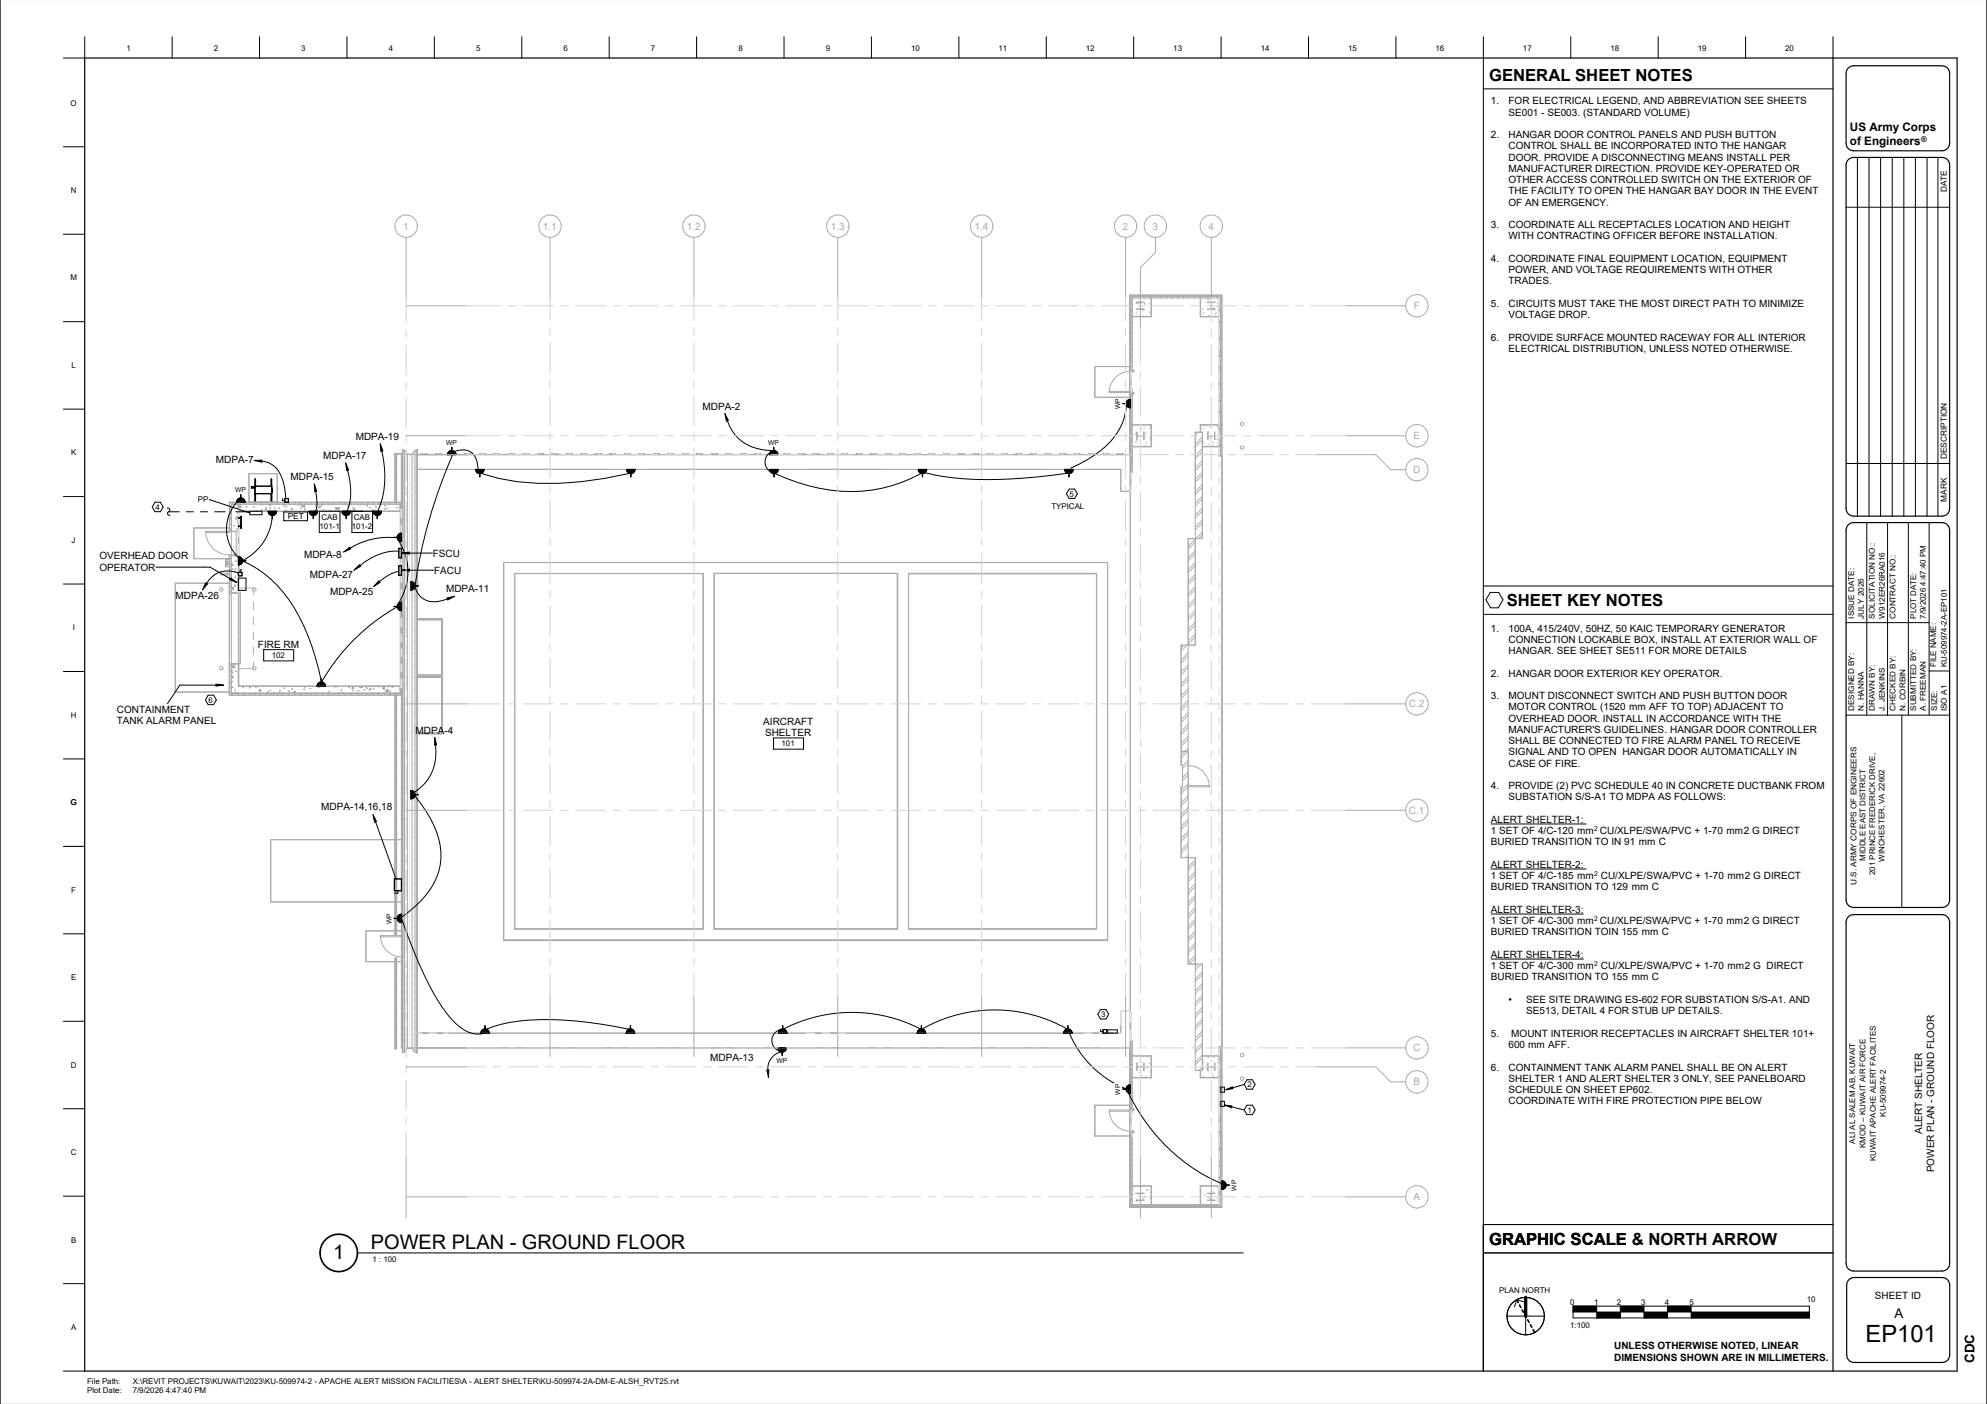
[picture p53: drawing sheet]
<svg xmlns="http://www.w3.org/2000/svg" width="841mm" height="594mm" viewBox="0 0 841 594" stroke-linecap="round" stroke-linejoin="round" font-family="sans-serif">
<defs><g id="words">
<text font-size="10.1" x="789.6" y="567.9">EP101</text>
<g font-size="8.5">
<text x="141.1" y="532.8">1</text>
<text x="157" y="528.3">POWER PLAN - GROUND FLOOR</text>
</g>
<g font-size="7.1">
<text x="630.3" y="34.2">GENERAL SHEET NOTES</text>
<text x="637.8" y="256.6">SHEET KEY NOTES</text>
<text x="630.3" y="526.7">GRAPHIC SCALE</text>
<text x="630.3" y="526.7">GRAPHIC SCALE &amp; NORTH ARROW</text>
</g>
<g font-size="5.6">
<text x="801.9" y="557.5">A</text>
<text x="835.7" y="576.6" transform="rotate(-90 835.7 576.6)">CDC</text>
</g>
<g font-size="4.9">
<text x="783" y="55.5">US Army Corps</text>
<text x="783" y="61.4">of Engineers</text>
</g>
<g font-size="4.2">
<text x="631" y="44.2">1.</text>
<text x="638.5" y="44.2">FOR ELECTRICAL LEGEND, AND ABBREVIATION SEE SHEETS</text>
<text x="638.5" y="48.9">SE001 - SE003. (STANDARD VOLUME)</text>
<text x="631" y="58.4">2.</text>
<text x="638.5" y="58.4">HANGAR DOOR CONTROL PANELS AND PUSH BUTTON</text>
<text x="638.5" y="63.2">CONTROL SHALL BE INCORPORATED INTO THE HANGAR</text>
<text x="638.5" y="68">DOOR. PROVIDE A DISCONNECTING MEANS INSTALL PER</text>
<text x="638.5" y="72.7">MANUFACTURER DIRECTION. PROVIDE KEY-OPERATED OR</text>
<text x="638.5" y="77.5">OTHER ACCESS CONTROLLED SWITCH ON THE EXTERIOR OF</text>
<text x="638.5" y="82.3">THE FACILITY TO OPEN THE HANGAR BAY DOOR IN THE EVENT</text>
<text x="638.5" y="87">OF AN EMERGENCY.</text>
<text x="631" y="96.5">3.</text>
<text x="638.5" y="96.5">COORDINATE ALL RECEPTACLES LOCATION AND HEIGHT</text>
<text x="638.5" y="101.3">WITH CONTRACTING OFFICER BEFORE INSTALLATION.</text>
<text x="631" y="110.8">4.</text>
<text x="638.5" y="110.8">COORDINATE FINAL EQUIPMENT LOCATION, EQUIPMENT</text>
<text x="638.5" y="115.6">POWER, AND VOLTAGE REQUIREMENTS WITH OTHER</text>
<text x="638.5" y="120.4">TRADES.</text>
<text x="631" y="129.9">5.</text>
<text x="638.5" y="129.9">CIRCUITS MUST TAKE THE MOST DIRECT PATH TO MINIMIZE</text>
<text x="638.5" y="134.6">VOLTAGE DROP.</text>
<text x="631" y="144.2">6.</text>
<text x="638.5" y="144.2">PROVIDE SURFACE MOUNTED RACEWAY FOR ALL INTERIOR</text>
<text x="638.5" y="148.9">ELECTRICAL DISTRIBUTION, UNLESS NOTED OTHERWISE.</text>
<text x="297.4" y="173.3">MDPA-2</text>
<text x="150.5" y="186.1">MDPA-19</text>
<text x="91.4" y="196">MDPA-7</text>
<text x="136.8" y="194.1">MDPA-17</text>
<text x="123" y="203.3">MDPA-15</text>
<text x="42.1" y="236.7">OVERHEAD DOOR</text>
<text x="128.7" y="235.9">MDPA-8</text>
<text x="183.2" y="235.5">FSCU</text>
<text x="42.1" y="241.4">OPERATOR</text>
<text x="131.1" y="244.4">MDPA-27</text>
<text x="183.7" y="242.7">FACU</text>
<text x="139.7" y="251.9">MDPA-25</text>
<text x="188.8" y="250.6">MDPA-11</text>
<text x="74.3" y="253.5">MDPA-26</text>
<text x="631" y="267.2">1.</text>
<text x="638.5" y="267.2">100A, 415/240V, 50HZ, 50 KAIC TEMPORARY GENERATOR</text>
<text x="109.2" y="274.1">FIRE RM</text>
<text x="638.5" y="272">CONNECTION LOCKABLE BOX, INSTALL AT EXTERIOR WALL OF</text>
<text x="638.5" y="276.7">HANGAR. SEE SHEET SE511 FOR MORE DETAILS</text>
<text x="631" y="286.2">2.</text>
<text x="638.5" y="286.2">HANGAR DOOR EXTERIOR KEY OPERATOR.</text>
<text x="631" y="295.8">3.</text>
<text x="638.5" y="295.8">MOUNT DISCONNECT SWITCH AND PUSH BUTTON DOOR</text>
<text x="49.4" y="301.7">CONTAINMENT</text>
<text x="638.5" y="305.3">OVERHEAD DOOR. INSTALL IN ACCORDANCE WITH THE</text>
<text x="638.5" y="300.5">MOTOR CONTROL (1520 mm AFF TO TOP) ADJACENT TO</text>
<text x="49.4" y="306.4">TANK ALARM PANEL</text>
<text x="175.9" y="310.6">MDPA-4</text>
<text x="323" y="306.6">AIRCRAFT</text>
<text x="323.8" y="311.4">SHELTER</text>
<text x="638.5" y="310.1">MANUFACTURER'S GUIDELINES. HANGAR DOOR CONTROLLER</text>
<text x="638.5" y="314.8">SHALL BE CONNECTED TO FIRE ALARM PANEL TO RECEIVE</text>
<text x="638.5" y="319.6">SIGNAL AND TO OPEN HANGAR DOOR AUTOMATICALLY IN</text>
<text x="638.5" y="324.3">CASE OF FIRE.</text>
<text x="631" y="333.9">4.</text>
<text x="638.5" y="333.9">PROVIDE (2) PVC SCHEDULE 40 IN CONCRETE DUCTBANK FROM</text>
<text x="638.5" y="338.6">SUBSTATION S/S-A1 TO MDPA AS FOLLOWS:</text>
<text x="136" y="342.8">MDPA-14,16,18</text>
<text x="631" y="348.2">ALERT SHELTER-1:</text>
<text x="631" y="352.9">1 SET OF 4/C-120 mm CU/XLPE/SWA/PVC + 1-70 mm2 G DIRECT</text>
<text x="631" y="357.7">BURIED TRANSITION TO IN 91 mm C</text>
<text x="631" y="367.2">ALERT SHELTER-2:</text>
<text x="631" y="372">1 SET OF 4/C-185 mm</text>
<text x="677.6" y="372">CU/XLPE/SWA/PVC + 1-70 mm2 G DIRECT</text>
<text x="631" y="376.7">BURIED TRANSITION TO 129 mm C</text>
<text x="631" y="386.3">ALERT SHELTER-3:</text>
<text x="631" y="391">1 SET OF 4/C-300 mm CU/XLPE/SWA/PVC + 1-70 mm2 G DIRECT</text>
<text x="631" y="395.8">BURIED TRANSITION TOIN 155 mm C</text>
<text x="631" y="405.3">ALERT SHELTER-4:</text>
<text x="631" y="410.1">1 SET OF 4/C-300 mm</text>
<text x="677.6" y="410.1">CU/XLPE/SWA/PVC + 1-70 mm2 G DIRECT</text>
<text x="631" y="414.8">BURIED TRANSITION TO 155 mm C</text>
<text x="638.5" y="424.3">•</text>
<text x="645.9" y="424.3">SEE SITE DRAWING ES-602 FOR SUBSTATION S/S-A1. AND</text>
<text x="646" y="429.1">SE513, DETAIL 4 FOR STUB UP DETAILS.</text>
<text x="631" y="438.6">5.</text>
<text x="638.5" y="443.4">600 mm AFF.</text>
<text x="639.7" y="438.6">MOUNT INTERIOR RECEPTACLES IN AIRCRAFT SHELTER 101+</text>
<text x="300.6" y="449">MDPA-13</text>
<text x="631" y="452.9">6.</text>
<text x="638.5" y="452.9">CONTAINMENT TANK ALARM PANEL SHALL BE ON ALERT</text>
<text x="638.5" y="457.7">SHELTER 1 AND ALERT SHELTER 3 ONLY, SEE PANELBOARD</text>
<text x="638.5" y="462.4">SCHEDULE ON SHEET EP602.</text>
<text x="638.5" y="467.2">COORDINATE WITH FIRE PROTECTION PIPE BELOW</text>
<text x="813.5" y="479.8" transform="rotate(-90 813.5 479.8)">ALERT SHELTER</text>
<text x="818.6" y="495.9" transform="rotate(-90 818.6 495.9)">POWER PLAN - GROUND FLOOR</text>
<text x="793.6" y="549.6">SHEET ID</text>
<text x="683.2" y="570.8">UNLESS OTHERWISE NOTED, LINEAR</text>
<text x="683.2" y="575.8">DIMENSIONS SHOWN ARE IN MILLIMETERS.</text>
</g>
<g font-size="4.2" fill="#aaa">
<text x="170.7" y="97.2">1</text>
<text x="229.8" y="97.2">1.1</text>
<text x="290.7" y="97.2">1.2</text>
<text x="351.6" y="97.2">1.3</text>
<text x="412.5" y="97.2">1.4</text>
<text x="475.2" y="97.2">2</text>
<text x="487.8" y="97.2">3</text>
<text x="511.5" y="97.2">4</text>
<text x="598.4" y="130.8">F</text>
<text x="598.2" y="185.8">E</text>
<text x="598.1" y="200.2">D</text>
<text x="596.3" y="299.3">C.2</text>
<text x="596.3" y="344.3">C.1</text>
<text x="598.1" y="444.8">C</text>
<text x="598.2" y="459.2">B</text>
<text x="598.2" y="507.8">A</text>
</g>
<g font-size="3.5">
<text x="824.1" y="81.4" transform="rotate(-90 824.1 81.4)">DATE</text>
<text x="824.1" y="194.4" transform="rotate(-90 824.1 194.4)">DESCRIPTION</text>
<text x="824.1" y="212.2" transform="rotate(-90 824.1 212.2)">MARK</text>
<text x="121.8" y="219.7">PET</text>
</g>
<g font-size="3.4">
<text x="53.5" y="21.6">1</text>
<text x="90.5" y="21.6">2</text>
<text x="127.5" y="21.6">3</text>
<text x="164.5" y="21.6">4</text>
<text x="201.5" y="21.6">5</text>
<text x="238.5" y="21.6">6</text>
<text x="275.5" y="21.6">7</text>
<text x="312.5" y="21.6">8</text>
<text x="349.5" y="21.6">9</text>
<text x="385.6" y="21.6">10</text>
<text x="422.6" y="21.6">11</text>
<text x="459.6" y="21.6">12</text>
<text x="496.6" y="21.6">13</text>
<text x="533.6" y="21.6">14</text>
<text x="570.6" y="21.6">15</text>
<text x="607.6" y="21.6">16</text>
<text x="644.6" y="21.6">17</text>
<text x="681.6" y="21.6">18</text>
<text x="718.6" y="21.6">19</text>
<text x="755.6" y="21.6">20</text>
<text x="29.9" y="44.7">O</text>
<text x="30" y="81.7">N</text>
<text x="29.8" y="118.7">M</text>
<text x="30.2" y="155.7">L</text>
<text x="30.1" y="192.7">K</text>
<text x="65.8" y="215.7">4</text>
<text x="83.7" y="212.4">PP</text>
<text x="445" y="215.2">TYPICAL</text>
<text x="452.7" y="210.1">5</text>
<text x="136" y="220">CAB</text>
<text x="149.7" y="220.2">CAB</text>
<text x="135.2" y="223.8">101-1</text>
<text x="148.9" y="224">101-2</text>
<text x="30.3" y="229.7">J</text>
<text x="784.7" y="261.7" transform="rotate(-90 784.7 261.7)">ISSUE DATE:</text>
<text x="788.8" y="261.7" transform="rotate(-90 788.8 261.7)">JULY 2026</text>
<text x="793.5" y="261.7" transform="rotate(-90 793.5 261.7)">SOLICITATION NO.:</text>
<text x="797.7" y="261.7" transform="rotate(-90 797.7 261.7)">W912ER26RA016</text>
<text x="802.3" y="261.7" transform="rotate(-90 802.3 261.7)">CONTRACT NO.:</text>
<text x="811" y="261.7" transform="rotate(-90 811 261.7)">PLOT DATE:</text>
<text x="815.1" y="261.7" transform="rotate(-90 815.1 261.7)">7/9/2026 4:47:40 PM</text>
<text x="30.8" y="266.7">I</text>
<text x="115" y="278.4">102</text>
<text x="819.5" y="282.3" transform="rotate(-90 819.5 282.3)">FILE NAME:</text>
<text x="824" y="282.3" transform="rotate(-90 824 282.3)">KU-509974-2A-EP101</text>
<text x="88.3" y="297.3">6</text>
<text x="30" y="303.7">H</text>
<text x="784.7" y="300.7" transform="rotate(-90 784.7 300.7)">DESIGNED BY:</text>
<text x="788.8" y="300.7" transform="rotate(-90 788.8 300.7)">N. HANNA</text>
<text x="793.5" y="300.7" transform="rotate(-90 793.5 300.7)">DRAWN BY:</text>
<text x="797.7" y="300.7" transform="rotate(-90 797.7 300.7)">J. JENKINS</text>
<text x="802.3" y="300.7" transform="rotate(-90 802.3 300.7)">CHECKED BY:</text>
<text x="806.5" y="300.7" transform="rotate(-90 806.5 300.7)">N. CORBIN</text>
<text x="811" y="300.7" transform="rotate(-90 811 300.7)">SUBMITTED BY:</text>
<text x="815.1" y="300.7" transform="rotate(-90 815.1 300.7)">A. FREEMAN</text>
<text x="819.9" y="300.7" transform="rotate(-90 819.9 300.7)">SIZE:</text>
<text x="824" y="300.9" transform="rotate(-90 824 300.9)">ISO A1</text>
<text x="330.8" y="315.8">101</text>
<text x="29.9" y="340.7">G</text>
<text x="789.6" y="364.2" transform="rotate(-90 789.6 364.2)">MIDDLE EAST DISTRICT</text>
<text x="797.7" y="364.6" transform="rotate(-90 797.7 364.6)">WINCHESTER, VA 22602</text>
<text x="793.6" y="370.2" transform="rotate(-90 793.6 370.2)">201 PRINCE FREDERICK DRIVE,</text>
<text x="30.2" y="377.7">F</text>
<text x="785.7" y="374.5" transform="rotate(-90 785.7 374.5)">U.S. ARMY CORPS OF ENGINEERS</text>
<text x="30.1" y="414.7">E</text>
<text x="466" y="430.3">3</text>
<text x="30" y="451.7">D</text>
<text x="528" y="460">2</text>
<text x="528" y="470.8">1</text>
<text x="798.2" y="472.4" transform="rotate(-90 798.2 472.4)">KU-509974-2</text>
<text x="785.1" y="483.9" transform="rotate(-90 785.1 483.9)">ALI AL SALEM AB, KUWAIT</text>
<text x="789.6" y="485.6" transform="rotate(-90 789.6 485.6)">KMOD – KUWAIT AIR FORCE</text>
<text x="30" y="488.9">C</text>
<text x="793.9" y="491.2" transform="rotate(-90 793.9 491.2)">KUWAIT APACHE ALERT FACILITES</text>
<text x="30.1" y="525.7">B</text>
<text x="157.6" y="534">1 : 100</text>
<text x="634.6" y="547.1">PLAN NORTH</text>
<text x="764.7" y="550.9">10</text>
<text x="664.5" y="552.2">0</text>
<text x="674.7" y="552.2">1</text>
<text x="684.4" y="552.2">2</text>
<text x="694.7" y="552.2">3</text>
<text x="704.7" y="552.2">4</text>
<text x="715.1" y="552.2">5</text>
<text x="30.1" y="562.7">A</text>
<text x="664.5" y="561.7">1:100</text>
<text x="36.9" y="585.4">File Path:</text>
<text x="56.2" y="585.4">X:\REVIT PROJECTS\KUWAIT\2023\KU-509974-2 - APACHE ALERT MISSION FACILITIES\A - ALERT SHELTER\KU-509974-2A-DM-E-ALSH_RVT25.rvt</text>
<text x="36.9" y="589.5">Plot Date:</text>
<text x="56.2" y="589.5">7/9/2026 4:47:40 PM</text>
</g>
<text font-size="3.3" x="813.2" y="59.9">®</text>
<g font-size="2.8">
<text x="474.1" y="173.1" transform="rotate(-90 474.1 173.1)">WP</text>
<text x="188.8" y="188.1">WP</text>
<text x="325.1" y="188.1">WP</text>
<text x="99.5" y="208.2">WP</text>
<text x="674.8" y="351.6">2</text>
<text x="674.8" y="370.7">2</text>
<text x="674.8" y="389.7">2</text>
<text x="165.6" y="390.9" transform="rotate(-90 165.6 390.9)">WP</text>
<text x="674.8" y="408.8">2</text>
<text x="328.7" y="449.5">WP</text>
<text x="474.1" y="463.1" transform="rotate(-90 474.1 463.1)">WP</text>
<text x="523.4" y="503.8" transform="rotate(-90 523.4 503.8)">WP</text>
</g>
</g></defs>
<g fill="#000">
<path d="M306.8 175l1.4 2.8-.8 .3zM477.1 169.6l1.3-.6v3.6a1.8 1.8 0 0 1-1.6-1.1 1.8 1.8 0 0 1 .3-1.9zM107.6 194.8l3.2-.1v.8zM146.3 195.8l1.2 3-.8 .2zM160.9 187.7l1.1 3.1-.8 .2zM190 191a1.8 1.8 0 0 1 1.9-.3 1.8 1.8 0 0 1 1.1 1.7h-3.6zM326.2 191.1a1.8 1.8 0 0 1 2-.4 1.8 1.8 0 0 1 1.1 1.7h-3.6zM100.7 211.1a1.8 1.8 0 0 1 1.9-.3 1.8 1.8 0 0 1 1.1 1.7h-3.6zM113.5 216.3h3.6a1.8 1.8 0 0 1-1.8 1.8 1.8 1.8 0 0 1-1.8-1.8zM130.8 216.3h3.6a1.8 1.8 0 0 1-1.8 1.8 1.8 1.8 0 0 1-1.8-1.8zM133 204.7l1 3.1-.8 .2zM144.7 216.3h3.6a1.8 1.8 0 0 1-1.8 1.8 1.8 1.8 0 0 1-1.8-1.8z"/>
<path d="M157.9 216.3h3.6a1.8 1.8 0 0 1-1.8 1.8 1.8 1.8 0 0 1-1.8-1.8zM201.3 198.6h3.6a1.8 1.8 0 0 1-1.8 1.8 1.8 1.8 0 0 1-1.8-1.8zM265.2 198.6h3.6a1.8 1.8 0 0 1-1.8 1.8 1.8 1.8 0 0 1-1.8-1.8zM325.8 198.6h3.6a1.8 1.8 0 0 1-1.8 1.8 1.8 1.8 0 0 1-1.8-1.8zM388.6 198.6h3.6a1.8 1.8 0 0 1-1.8 1.8 1.8 1.8 0 0 1-1.8-1.8zM450.6 198.6h3.6a1.8 1.8 0 0 1-1.8 1.8 1.8 1.8 0 0 1-1.8-1.8zM100.9 235.5a1.8 1.8 0 0 1 1.8 1.8 1.8 1.8 0 0 1-1.8 1.8zM145.5 233.5l2.5-2 .4 .7zM168.7 226l1.2-.4v3.6a1.8 1.8 0 0 1-1.7-1.2 1.8 1.8 0 0 1 .5-2zM87.1 246.6l.7 .5-2.1 2.5zM152.1 238.9l.5 .7-2.7 1.6zM160.3 245.8l.6 .6-2.8 1.7z"/>
<path d="M168.7 255.2l1.2-.4v3.6a1.8 1.8 0 0 1-1.7-1.2 1.8 1.8 0 0 1 .5-2zM173.9 246.1a1.75 1.75 0 0 1 1.8 1.7 1.75 1.75 0 0 1-1.8 1.8zM189.2 253l3.2-.7-2.9 1.5zM134.7 289.1a1.8 1.8 0 0 1 1.9-.5 1.8 1.8 0 0 1 1.2 1.7h-3.6zM184 312l.8 3.1-.9 .1zM173.9 334.4a1.8 1.8 0 0 1 1.8 1.8 1.8 1.8 0 0 1-1.8 1.8zM157.9 344.7l1.4 2.8-.7 .3zM168.7 387.3l1.2-.5v3.6a1.8 1.8 0 0 1-1.7-1.2 1.8 1.8 0 0 1 .5-1.9zM204 435.8l1-.5a1.8 1.8 0 0 1 2.1 1.8h-3.6zM265.5 435.9a1.8 1.8 0 0 1 2-.5 1.8 1.8 0 0 1 1.1 1.7h-3.6zM330 435.8a1.8 1.8 0 0 1 2-.4 1.8 1.8 0 0 1 1.1 1.7h-3.6zM388.8 435.8a1.7 1.7 0 0 1 1.9-.4 1.7 1.7 0 0 1 1 1.7h-3.5z"/>
<path d="M450.8 435.8a1.8 1.8 0 0 1 1.9-.3 1.8 1.8 0 0 1 1.1 1.6h-3.6zM324.6 452.7l.8-.1-.1 3.3zM329.3 443.3h3.6a1.8 1.8 0 0 1-1.8 1.8 1.8 1.8 0 0 1-1.8-1.8zM477.1 459.5l1.3-.5v3.6l-.5-.1a1.8 1.8 0 0 1-.8-3zM517.2 499.6a1.8 1.8 0 0 1 1.8 1.8 1.8 1.8 0 0 1-1.8 1.8z"/>
</g>
<g fill="none" stroke="#b2b2b2" stroke-width=".42">
<path d="M478.5 126.7h.6M478.5 129h.6M478.5 131.4h.6M478.5 133.8h.6M478.5 136.2h.6M478.5 138.6h.6M479.5 125.4v.6M481.6 127.8l-.1 .2M481.8 125.4v.6M482.5 130.7l-.1 .2M482.7 130.5l-.1 .1M483.7 130.7l-.1 .2"/>
<path d="M484.2 125.4v.6M486.6 125.4v.6M489 125.4v.6M491.4 125.4v.6M493.7 125.4v.6M496.1 125.4v.6M498.5 125.4v.6M500.9 125.4v.6M503.3 125.4v.6M505.7 125.4v.6M508 125.4v.6M510.4 125.4v.6"/>
<path d="M511.8 127.8l-.2 .2M512.7 130.7l-.2 .2M512.8 125.4v.6M513.9 130.7l-.2 .2M515.2 125.4v.6M516 126.7h.6M516 129h.6M516 131.4h.6M516 133.8h.6M516 136.2h.6M516 138.6h.6M478.5 140.9h.6"/>
<path d="M478.5 143.3h.6M478.5 145.7h.6M478.5 148.1h.6M478.5 150.5h.6M478.5 152.8h.6M478.5 155.2h.6M516 140.9h.6M516 143.3h.6M516 145.7h.6M516 148.1h.6M516 150.5h.6M516 152.8h.6"/>
<path d="M516 155.2h.6M516 157.6h.6M516 160h.6M478.5 167.1h.6M478.5 169.5h.6M478.5 171.9h.6M478.5 174.3h.6M478.5 176.7h.6M478.5 179h.6M516 162.4h.6M516 164.8h.6M516 167.1h.6"/>
<path d="M516 169.5h.6M516 171.9h.6M516 174.3h.6M516 176.7h.6M516 179h.6M167.2 193.3h.7M167.2 195.7h.7M167.2 198.1h.7M167.5 192.2v21.1M478.5 181.4h.6M478.5 183.8h.6M478.5 186.2h.6"/>
<path d="M478.5 188.6h.6M478.5 190.9h.6M478.5 193.3h.6M478.5 195.7h.6M478.5 198.1h.6M481.3 183.5l-.2 .1M484.2 184.3l-.1 .2M484.2 185.6l-.1 .1M507 182.9l-1.1 1.1M508.9 189.8l-3 3M508.9 186l-3 3M508.9 191.1l-3 3"/>
<path d="M508.9 184.8l-3 3M508.9 194.9l-3 3M508.9 199.9l-3 3M508.9 196.1l-3 3M511.3 183.6l-.2 .2M514.2 184.5l-.1 .2M514.2 185.7l-.1 .2M516 181.4h.6M516 183.8h.6M516 186.2h.6M516 188.6h.6M516 190.9h.6"/>
<path d="M97.2 214.8h.7M97.2 217.1h.7M97.2 219.5h.7M98.5 212.6v.7M100.9 212.6v.7M103.2 212.6v.7M105.6 212.6v.7M108 212.6v.7M110.4 212.6v.7M112.8 212.6v.7M115.1 212.6v.7M117.5 212.6v.7"/>
<path d="M119.9 212.6v.7M122.3 212.6v.7M124.7 212.6v.7M127 212.6v.7M129.4 212.6v.7M131.8 212.6v.7M134.2 212.6v.7M136.6 212.6v.7M139 212.6v.7M141.3 212.6v.7M143.7 212.6v.7M146.1 212.6v.7"/>
<path d="M148.5 212.6v.7M150.9 212.6v.7M153.2 212.6v.7M155.6 212.6v.7M158 212.6v.7M160.4 212.6v.7M162.8 212.6v.7M165.1 212.6v.7M167.2 200.5h.7M167.2 202.8h.7M167.2 205.2h.7M167.2 207.6h.7"/>
<path d="M167.2 210h.7M167.2 212.4h.7M508.9 204.9l-3 3M508.9 210l-3 3M508.9 215l-3 3M508.9 201.1l-3 3M508.9 206.2l-3 3M508.9 211.2l-3 3M508.9 216.2l-3 3M97.2 221.9h.7M97.2 224.3h.7M97.2 236.2h.7"/>
<path d="M97.2 238.6h.7M505.9 228l-3 3M505.9 229.3l-3 3M505.9 233.1l-3 3M505.9 238.1l-3 3M505.9 234.3l-3 3M505.9 239.3l-3 3M508.9 220l-3 3M508.9 225l-2.8 2.9M508.9 221.2l-3 3M508.9 226.3l-1.6 1.6M97.2 240.9h.7"/>
<path d="M97.2 243.3h.7M97.2 245.7h.7M97.2 248.1h.7M97.2 250.5h.7M505.9 243.1l-3 3M505.9 248.2l-3 3M505.9 253.2l-3 3M505.9 258.2l-3 3M505.9 244.4l-3 3M505.9 249.4l-3 3M505.9 254.4l-3 3M505.9 259.4l-3 3"/>
<path d="M501.3 272.9l-1.4 1.4M502.5 272.9l-2.6 2.6M502.9 276.3l-3 3M502.9 277.5l-3 3M505.9 263.3l-3 3M505.9 268.3l-3 3M505.9 264.5l-3 3M505.9 269.5l-3 3M97.2 293.3h72.2M97.2 281.4h.7M97.2 283.8h.7M97.2 286.2h.7"/>
<path d="M97.2 288.6h.7M97.2 291h.7M98.5 293.3v.8M100.9 293.3v.8M103.2 293.3v.8M105.6 293.3v.8M108 293.3v.8M110.4 293.3v.8M112.8 293.3v.8M115.1 293.3v.8M117.5 293.3v.8M119.9 293.3v.8"/>
<path d="M122.3 293.3v.8M124.7 293.3v.8M127 293.3v.8M129.4 293.3v.8M131.8 293.3v.8M134.2 293.3v.8M136.6 293.3v.8M139 293.3v.8M141.3 293.3v.8M143.7 293.3v.8M146.1 293.3v.8M148.5 293.3v.8"/>
<path d="M150.9 293.3v.8M153.2 293.3v.8M155.6 293.3v.8M158 293.3v.8M160.4 293.3v.8M162.8 293.3v.8M165.1 293.3v.8M167.2 295.7h.7M167.2 298.1h.7M167.5 293.3v102M502.9 281.3l-3 3M502.9 286.4l-3 3"/>
<path d="M502.9 291.4l-3 3M502.9 296.4l-3 3M502.9 282.6l-3 3M502.9 287.6l-3 3M502.9 292.6l-3 3M502.9 297.6l-3 3M167.2 300.5h.7M167.2 302.9h.7M167.2 305.2h.7M167.2 307.6h.7M167.2 310h.7M167.2 312.4h.7"/>
<path d="M167.2 314.8h.7M167.2 317.1h.7M167.2 319.5h.7M502.9 316.5l-3 3M502.9 317.8l-3 3M502.9 301.5l-3 3M502.9 306.5l-3 3M502.9 311.5l-3 3M502.9 302.7l-3 3M502.9 307.7l-3 3M502.9 312.7l-3 3M167.2 321.9h.7"/>
<path d="M167.2 324.3h.7M167.2 326.7h.7M167.2 329.1h.7M167.2 331.4h.7M167.2 333.8h.7M167.2 336.2h.7M167.2 338.6h.7M502.9 321.6l-2.4 2.4M502.9 326.6l-2.4 2.4M502.9 331.6l-3 3M502.9 336.7l-3 3M502.9 322.8l-2.4 2.4"/>
<path d="M502.9 327.8l-2.4 2.4M502.9 332.8l-3 3M502.9 337.9l-3 3M167.2 341h.7M167.2 343.3h.7M167.2 345.7h.7M167.2 348.1h.7M167.2 350.5h.7M167.2 352.9h.7M167.2 355.2h.7M167.2 357.6h.7M502.9 341.7l-3 3"/>
<path d="M502.9 346.7l-3 3M502.9 351.7l-3 3M502.9 356.8l-3 3M502.9 342.9l-3 3M502.9 347.9l-3 3M502.9 353l-3 3M502.9 358l-3 3M167.2 360h.7M167.2 362.4h.7M167.2 364.8h.7M167.2 367.2h.7M167.2 369.5h.7"/>
<path d="M167.2 371.9h.7M167.2 374.3h.7M167.2 376.7h.7M167.2 379.1h.7M502.9 361.8l-1.1 1.1M503 362.9l-.1 .1M505.9 363.8l-3 3M505.9 368.9l-3 3M505.9 373.9l-3 3M505.9 378.9l-3 3M505.9 365l-3 3M505.9 370.1l-3 3"/>
<path d="M505.9 375.1l-3 3M167.2 381.4h.7M167.2 383.8h.7M167.2 386.2h.7M167.2 388.6h.7M167.2 391h.7M167.2 393.3h.7M505.9 383.9l-3 3M505.9 389l-3 3M505.9 394l-3 3M505.9 399l-3 3M505.9 380.1l-3 3"/>
<path d="M505.9 385.2l-3 3M505.9 390.2l-3 3M505.9 395.2l-3 3M167.2 407.6h.7M167.2 410h.7M167.2 412.4h.7M167.2 414.8h.7M167.2 417.2h.7M167.2 419.5h.7M167.5 405.3v38.2M505.9 404.1l-3 3M505.9 400.2l-3 3"/>
<path d="M505.9 405.3l-2.6 2.6M507.1 407.9l-1.2 1.2M508.3 407.9l-2.4 2.4M508.9 411.1l-3 3M508.9 416.1l-3 3M508.9 412.3l-3 3M508.9 417.4l-3 3M167.2 421.9h.7M167.2 424.3h.7M167.2 426.7h.7M167.2 429.1h.7M167.2 431.4h.7"/>
<path d="M167.2 433.8h.7M167.2 436.2h.7M167.2 438.6h.7M508.9 426.2l-3 3M508.9 427.4l-3 3M508.9 421.2l-3 3M508.9 431.2l-3 3M508.9 436.3l-3 3M508.9 422.4l-3 3M508.9 432.4l-3 3M508.9 437.5l-3 3M167.2 443.3h.7"/>
<path d="M167.2 441h.7M478.5 443.3h.6M478.5 445.7h.6M478.5 448.1h.6M478.5 450.5h.6M478.5 452.9h.6M478.5 455.3h.6M478.5 457.6h.6M478.5 441h.6M481.3 450l-.2 .1M483.8 451.3l-.1 .1M484.2 450.9l-.1 .1"/>
<path d="M484.2 452.1l-.1 .1M508.9 452.6l-.3 .3M508.9 441.3l-3 3M508.9 446.3l-3 3M508.9 451.3l-1.5 1.6M508.9 442.5l-3 3M508.9 447.5l-3 3M511.3 450.2l-.2 .1M514 451.3l-.1 .1M514.2 451l-.1 .2M514.2 452.3l-.1 .1M516 443.3h.6"/>
<path d="M516 445.7h.6M516 448.1h.6M516 450.5h.6M516 452.9h.6M516 455.3h.6M516 457.6h.6M478.5 460h.6M478.5 462.4h.6M478.5 464.8h.6M478.5 467.2h.6M516 460h.6M516 462.4h.6"/>
<path d="M516 464.8h.6M516 467.2h.6M516 469.5h.6M516 471.9h.6M516 474.3h.6M516 476.7h.6M516 479.1h.6M478.5 481.4h.6M478.5 483.8h.6M478.5 486.2h.6M478.5 488.6h.6M478.5 491h.6"/>
<path d="M478.5 493.4h.6M478.5 495.7h.6M478.5 498.1h.6M516 481.4h.6M516 483.8h.6M516 486.2h.6M516 488.6h.6M516 491h.6M516 493.4h.6M516 495.7h.6M516 498.1h.6M478.5 500.5h.6"/>
<path d="M478.5 502.9h.6M478.5 505.3h.6M478.5 507.6h.6M478.5 510h38.1M479.5 509.7v.6M481.8 504.8l-.2 .2M481.8 509.7v.6M482.7 507.7l-.2 .2M483.9 507.7l-.2 .2M484.2 509.7v.6M486.6 509.7v.6M489 509.7v.6"/>
<path d="M491.4 509.7v.6M493.7 509.7v.6M496.1 509.7v.6M498.5 509.7v.6M500.9 509.7v.6M503.3 509.7v.6M505.7 509.7v.6M508 509.7v.6M510.4 509.7v.6M512 504.8l-.2 .2M512.8 509.7v.6M512.9 507.7l-.2 .2"/>
<path d="M514.1 507.7l-.2 .2M515.2 509.7v.6M516 500.5h.6M516 502.9h.6M516 505.3h.6M516 507.6h.6"/>
</g>
<g fill="none" stroke="#aaa" stroke-width=".42">
<path d="M478.2 129.8l.1 .2M478.4 134.1l-.2 34.9M479.2 126l-.1 28.6M479.3 128.9l-.2 .2M480.7 126l.1 .2M480.8 128.4h.3M480.8 132.5h.3M481.2 127.8l3 .2zM481.2 130.7l3 .2zM482.1 128.1l-.2 .3M482.6 128v2.7M482.7 128v2.7"/>
<path d="M482.8 130.4h.4M483.6 133.7l-.1 .2M483.7 131.2l.1 .3M484.4 128.4l.2 .3M484.9 126.4h.3M486.4 131.9l.2 .3M486.6 128.4l-.2 .3M486.9 132.5h.3M487.2 125.3v-.4h-9l.2 9M487.2 126v7.9h-8.1M487.4 125.3v-.4h20.6v.4M487.4 126v8.1h-8.3"/>
<path d="M508 126v8.1h8M508.2 125.3v-.4h9v9h-.5M508.2 126v7.9h7.8M508.3 131.5l-.1 .2M508.9 126l.1 .3M509.1 130.5l.2 .3M509.2 132.5h.4M511.2 127.8l3 .2zM511.2 130.7l3 .2zM511.3 126.4h.3M511.3 126.2l-.1 .3M511.6 126.8l.2 .2"/>
<path d="M511.8 133.6l-.2 .2M512.6 128v2.7M512.7 128v2.7M513.3 130.4h.3M513.8 130l-.1 .3M514.6 132.8l-.2 .3M514.7 132l.1 .3M515.3 128.4h.4M515.4 129.3l.2 .2M516.7 134.1h.5v45.6h-.5M516.8 124.9l-.1 .1M478.2 155.1h-14.8v13h14.8"/>
<path d="M478.5 157.1a9 9 0 0 0-9 9M478.5 157.1v-31.7h38.1v67.5M478.5 156.6h1.4v.5h-.5v.2l-.9-.2M478.7 157.1v7.5h.4v1.2M469.5 166.1v-.5h9v34.4M469.5 166.1h9.5v-.3l.9 .3v.5h-1.4M478.2 172.5l.2 7.2M478.4 179.9v9M479.1 166.6v30.6M479.1 179.9h8.1v9h-8.1M479.1 179.7h8.3v9.4h-8.3M509.4 179.9l.1 .1"/>
<path d="M510.8 179.9l-.1 .3M516 179.9h-7.8v3M516 179.7h-8v3.2M516.7 179.9h.5v9h-.5M167.1 192.1v.1M167.1 192l.1 20.6h-70v12.2M167.9 192.2h.1M170.3 190.3h.2v255.1h-.2zM170.3 192.4h-.4v22M170.5 190.5h.7M171.2 190.5v254.7M171.2 190.5l1.2 1.6"/>
<path d="M172.4 192.1v251.4M172.4 192.1h2M174.4 192.1v54M175.6 190.5v56.8M175.6 190.5h.7M175.6 190.5l-1.2 1.6M176.6 190.2h-.3v255.2h.3M176.6 190.2v255.2M176.7 198.6h297.7v9.3h4M176.7 192.4h301.7v250.9h-301.7M178.3 191.8l.3 .4h2M178.3 191.8h.1"/>
<path d="M178.3 191.8l.3 .4M178.3 191.8l.3 .3M178.6 192.1v.1M180.5 192.1v.1M180.8 191.8l-.2 .4M180.8 191.8l-.3 .4M180.8 191.8l-.3 .3M184.5 191.8l.2 .4M184.5 191.8l.2 .3M184.7 192.2h2M184.7 192.1v.1M186.7 192.1v.1"/>
<path d="M186.9 191.8l-.2 .4M186.9 191.8l-.2 .3M193.1 191.8h.1M193.1 191.8l-.1 .2M196.8 191.8l.2 .4M196.8 191.8h.1M196.8 191.8l.2 .3M197 192.2h2M197 192.1v.1M199 192.1v.1M199.2 191.8l-.2 .4M199.2 191.8h.1"/>
<path d="M199.2 191.8l-.2 .3M202.9 191.8l.3 .4M202.9 191.8h.1M202.9 191.8l.3 .3M203.2 192.2h2M203.2 192.1v.1M205.1 192.1v.1M205.4 191.8l-.3 .4M205.4 191.8h.1M205.4 191.8l-.3 .3M205.4 191.8l-.2 .4M209.1 191.8l.2 .4"/>
<path d="M209.1 191.8h.1M209.1 191.8l.2 .3M209.3 192.2h2M209.3 192.1v.1M211.3 192.1v.1M211.5 191.8l-.2 .4M211.5 191.8h.1M211.5 191.8l-.2 .3M215.2 191.8l.2 .4M215.2 191.8h.1M215.2 191.8l.2 .3M215.4 192.2h2"/>
<path d="M215.4 192.1v.1M217.4 192.1v.1M217.6 191.8l-.2 .4M217.6 191.8h.1M217.6 191.8l-.2 .3M217.7 191.8l-.3 .4M221.4 191.8l.2 .4M221.4 191.8h.1M221.4 191.8l.2 .3M221.6 192.2h2M221.6 192.1v.1M223.6 192.1v.1"/>
<path d="M223.8 191.8l-.2 .4M223.8 191.8h.1M223.8 191.8l-.2 .3M227.5 191.8l.2 .4M227.5 191.8h.1M227.5 191.8l.2 .3M227.7 192.2h2M227.7 192.1v.1M229.7 192.1v.1M229.9 191.8l-.2 .4M229.9 191.8h.1M229.9 191.8l-.2 .3"/>
<path d="M233.6 191.8l.2 .4M233.6 191.8h.1M233.6 191.8l.2 .3M233.8 192.2h2M233.8 192.1v.1M235.8 192.1v.1M236 191.8l-.2 .4M236 191.8h.1M236 191.8l-.2 .3M236.1 191.8l-.3 .4M239.7 191.8l.3 .4M239.7 191.8h.1"/>
<path d="M239.8 191.8l.2 .4M239.8 191.8l.2 .3M240 192.2h2M240 192.1v.1M242 192.1v.1M242.2 191.8l-.2 .4M242.2 191.8h.1M242.2 191.8l-.2 .3M245.9 191.8l.2 .4M245.9 191.8h.1M245.9 191.8l.2 .3M246.1 192.2h2"/>
<path d="M246.1 192.1v.1M248.1 192.1v.1M248.3 191.8l-.2 .4M248.3 191.8h.1M248.3 191.8l-.2 .3M252 191.8l.2 .4M252 191.8h.1M252 191.8l.3 .4M252 191.8l.3 .3M252.2 192.2h2M252.3 192.1v.1M254.2 192.1v.1"/>
<path d="M254.5 191.8l-.3 .4M254.5 191.8h.1M254.5 191.8l-.3 .3M258.2 191.8l.2 .4M258.2 191.8h.1M258.2 191.8l.2 .3M258.4 192.2h2M258.4 192.1v.1M260.4 192.1v.1M260.6 191.8l-.2 .4M260.6 191.8h.1M260.6 191.8l-.2 .3"/>
<path d="M264.3 191.8l.2 .4M264.3 191.8h.1M264.3 191.8l.2 .3M264.5 192.2h2M264.5 192.1v.1M266.5 192.1v.1M266.7 191.8l-.2 .4M266.7 191.8h.1M266.7 191.8l-.2 .3M270.4 191.8l.2 .4M270.4 191.8h.1M270.4 191.8l.3 .4"/>
<path d="M270.4 191.8l.3 .3M270.6 192.2h2M270.7 192.1v.1M272.6 192.1v.1M272.9 191.8l-.3 .4M272.9 191.8h.1M272.9 191.8l-.3 .3M276.6 191.8l.2 .4M276.6 191.8l.2 .3M276.8 192.1v.1M278.8 192.1v.1M279 191.8l-.2 .4"/>
<path d="M279 191.8h.1M279 191.8l-.2 .3M279 191.8l-.2 .4h-2M282.7 191.8l.2 .4M282.7 191.8l.2 .3M282.9 192.2h2M282.9 192.1v.1M284.9 192.1v.1M285.1 191.8l-.2 .4M285.1 191.8l-.2 .3M288.8 191.8l.3 .4M288.8 191.8h.1"/>
<path d="M288.8 191.8l.3 .3M289.1 192.2h2M289.1 192.1v.1M291 192.1v.1M291.3 191.8l-.3 .4M291.3 191.8h.1M291.3 191.8l-.3 .3M291.3 191.8l-.2 .4M295 191.8l.2 .4M295 191.8h.1M295 191.8l.2 .3M295.2 192.2h2"/>
<path d="M295.2 192.1v.1M297.2 192.1v.1M297.4 191.8l-.2 .4M297.4 191.8h.1M297.4 191.8l-.2 .3M301.1 191.8l.3 .4M301.1 191.8h.1M301.1 191.8l.3 .3M301.4 192.2h2M301.4 192.1v.1M303.3 192.1v.1M303.6 191.8l-.3 .4"/>
<path d="M303.6 191.8h.1M303.6 191.8l-.3 .3M303.6 191.8l-.2 .4M307.3 191.8l.2 .4M307.3 191.8h.1M307.3 191.8l.2 .3M307.5 192.2h2M307.5 192.1v.1M309.5 192.1v.1M309.7 191.8l-.2 .4M309.7 191.8h.1M309.7 191.8l-.2 .3"/>
<path d="M313.4 191.8l.2 .4M313.4 191.8h.1M313.4 191.8l.3 .4M313.4 191.8l.3 .3M313.6 192.2h2M313.7 192.1v.1M315.6 192.1v.1M315.9 191.8l-.3 .4M315.9 191.8h.1M315.9 191.8l-.3 .3M319.5 191.8l.3 .4M319.5 191.8h.1"/>
<path d="M319.6 191.8l.2 .4M319.6 191.8l.2 .3M319.8 192.2h2M319.8 192.1v.1M321.8 192.1v.1M322 191.8l-.2 .4M322 191.8h.1M322 191.8l-.2 .3M325.7 191.8h.1M325.7 191.8l.1 .1M331.8 191.8l.3 .4M331.8 191.8h.1"/>
<path d="M331.8 191.8l.3 .3M332.1 192.2h2M332.1 192.1v.1M334 192.1v.1M334.3 191.8l-.3 .4M334.3 191.8h.1M334.3 191.8l-.3 .3M334.3 191.8l-.2 .4M338 191.8l.2 .4M338 191.8h.1M338 191.8l.2 .3M338.2 192.2h2"/>
<path d="M338.2 192.1v.1M340.2 192.1v.1M340.4 191.8l-.2 .4M340.4 191.8h.1M340.4 191.8l-.2 .3M344.1 191.8l.2 .4M344.1 191.8h.1M344.1 191.8l.2 .3M344.3 192.2h2M344.3 192.1v.1M346.3 192.1v.1M346.5 191.8l-.2 .4"/>
<path d="M346.5 191.8h.1M346.5 191.8l-.2 .3M350.2 191.8l.2 .4M350.2 191.8h.1M350.2 191.8l.3 .4M350.2 191.8l.3 .3M350.4 192.2h2M350.5 192.1v.1M352.4 192.1v.1M352.7 191.8l-.3 .4M352.7 191.8h.1M352.7 191.8l-.3 .3"/>
<path d="M356.4 191.8l.2 .4M356.4 191.8h.1M356.4 191.8l.2 .3M356.6 192.2h2M356.6 192.1v.1M358.6 192.1v.1M358.8 191.8l-.2 .4M358.8 191.8h.1M358.8 191.8l-.2 .3M362.5 191.8l.2 .4M362.5 191.8h.1M362.5 191.8l.2 .3"/>
<path d="M362.7 192.2h2M362.7 192.1v.1M364.7 192.1v.1M364.9 191.8l-.2 .4M364.9 191.8h.1M364.9 191.8l-.2 .3M365 191.8l-.3 .4M368.6 191.8l.3 .4M368.6 191.8h.1M368.6 191.8l.3 .3M368.9 192.2h2M368.9 192.1v.1"/>
<path d="M370.8 192.1v.1M371.1 191.8l-.3 .4M371.1 191.8h.1M371.1 191.8l-.3 .3M371.1 191.8l-.2 .4M374.8 191.8l.2 .4M374.8 191.8h.1M374.8 191.8l.2 .3M375 192.2h2M375 192.1v.1M377 192.1v.1M377.2 191.8l-.2 .4"/>
<path d="M377.2 191.8h.1M377.2 191.8l-.2 .3M380.9 191.8l.2 .4M380.9 191.8h.1M380.9 191.8l.2 .3M381.1 192.2h2M381.1 192.1v.1M383.1 192.1v.1M383.3 191.8l-.2 .4M383.3 191.8h.1M383.3 191.8l-.2 .3M387 191.8l.2 .4"/>
<path d="M387 191.8h.1M387 191.8l.3 .4M387 191.8l.3 .3M387.2 192.2h2M387.3 192.1v.1M389.2 192.1v.1M389.5 191.8l-.3 .4M389.5 191.8h.1M389.5 191.8l-.3 .3M393.2 191.8l.2 .4M393.2 191.8h.1M393.2 191.8l.2 .3"/>
<path d="M393.4 192.2h2M393.4 192.1v.1M395.4 192.1v.1M395.6 191.8l-.2 .4M395.6 191.8h.1M395.6 191.8l-.2 .3M399.3 191.8l.2 .4M399.3 191.8h.1M399.3 191.8l.3 .4M399.3 191.8l.3 .3M399.5 192.2h2M399.6 192.1v.1"/>
<path d="M401.5 192.1v.1M401.8 191.8l-.3 .4M401.8 191.8h.1M401.8 191.8l-.3 .3M405.5 191.8l.2 .4M405.5 191.8h.1M405.5 191.8l.2 .3M405.7 192.2h2M405.7 192.1v.1M407.7 192.1v.1M407.9 191.8l-.2 .4M407.9 191.8h.1"/>
<path d="M407.9 191.8l-.2 .3M411.6 191.8l.2 .4M411.6 191.8h.1M411.6 191.8l.3 .4M411.6 191.8l.3 .3M411.8 192.2h2M411.9 192.1v.1M413.8 192.1v.1M414.1 191.8l-.3 .4M414.1 191.8h.1M414.1 191.8l-.3 .3M417.8 191.8l.2 .4"/>
<path d="M417.8 191.8h.1M417.8 191.8l.2 .3M418 192.2h2M418 192.1v.1M420 192.1v.1M420.2 191.8l-.2 .4M420.2 191.8h.1M420.2 191.8l-.2 .3M423.9 191.8l.2 .4M423.9 191.8h.1M423.9 191.8l.2 .3M424.1 192.2h2"/>
<path d="M424.1 192.1v.1M426.1 192.1v.1M426.3 191.8l-.2 .4M426.3 191.8h.1M426.3 191.8l-.2 .3M426.4 191.8l-.3 .4M430 191.8l.3 .4M430 191.8h.1M430.1 191.8l.2 .4M430.1 191.8l.2 .3M430.3 192.2h2M430.3 192.1v.1"/>
<path d="M432.3 192.1v.1M432.5 191.8l-.2 .4M432.5 191.8h.1M432.5 191.8l-.2 .3M436.2 191.8l.2 .4M436.2 191.8h.1M436.2 191.8l.2 .3M436.4 192.2h2M436.4 192.1v.1M438.4 192.1v.1M438.6 191.8l-.2 .4M438.6 191.8h.1"/>
<path d="M438.6 191.8l-.2 .3M442.3 191.8l.2 .4M442.3 191.8h.1M442.3 191.8l.2 .3M442.5 192.2h2M442.5 192.1v.1M444.5 192.1v.1M444.7 191.8l-.2 .4M444.7 191.8h.1M444.7 191.8l-.2 .3M444.8 191.8l-.3 .4M448.4 191.8l.3 .4"/>
<path d="M448.4 191.8h.1M448.4 191.8l.3 .3M448.7 192.2h2M448.7 192.1v.1M450.7 192.1v.1M450.9 191.8l-.2 .4M450.9 191.8h.1M450.9 191.8l-.2 .3M454.6 191.8l.2 .4M454.6 191.8h.1M454.6 191.8l.2 .3M454.8 192.2h2"/>
<path d="M454.8 192.1v.1M456.8 192.1v.1M457 191.8l-.2 .4M457 191.8h.1M457 191.8l-.2 .3M460.7 191.8l.2 .4M460.7 191.8h.1M460.7 191.8l.2 .3M460.9 192.2h2M460.9 192.1v.1M462.9 192.1v.1M463.2 191.8l-.3 .4"/>
<path d="M463.2 191.8h.1M463.2 191.8l-.3 .3M466.8 191.8l.3 .4M466.8 191.8h.1M466.9 191.8l.2 .4M466.9 191.8l.2 .3M467.1 192.2h2M467.1 192.1v.1M469.1 192.1v.1M469.3 191.8l-.2 .4M469.3 191.8h.1M469.3 191.8l-.2 .3"/>
<path d="M473 191.8l.2 .4M473 191.8h.1M473 191.8l.2 .3M473.2 192.2h2M473.2 192.1v.1M475.2 192.1v.1M475.4 191.8l-.2 .4M475.4 191.8h.1M475.4 191.8l-.2 .3M478.4 189.1l-.2 3.3M478.6 200v7.8l-4.2 .1M479.1 194.1v5.9"/>
<path d="M480.6 183.6l-.2 .3M480.6 186.9l.2 .3M480.8 183.3h.3M481.1 182.8l.2 3.1zM481.3 184.3h2.8M481.3 184.4h2.8M481.3 186.3l-.2 .3M481.4 184.1l.1 .2M482.8 181.2h.4M484.1 182.8l.1 3.1zM484.2 185l.1 .1M484.4 181.1l-.2 .3"/>
<path d="M484.8 188.4l-.1 .3M484.9 183.3h.3M484.9 187.3h.3M486.7 181.1l.1 .2M486.9 184.9l-.2 .2M486.9 185.3h.3M486.9 185.6l.2 .3M487.1 180.3l-.1 .3M505.9 182.9h3v45h-6v180h6v45h-3v-90h-6v-30h.6v-9h-.6v-51h6zM508.9 188.9h7.1M508.9 189.1h7.1M509.2 181.2h.4"/>
<path d="M509.2 187.3h.4M511.1 182.8l.2 3.1zM511.3 185.3h.3M511.3 184.3h2.8M511.3 184.4h2.8M511.6 182.7l-.2 .3M511.6 187.7l.2 .3M512.1 180.4l.2 .3M512.4 185l.2 .3M513.1 188.2l-.2 .3M513.3 187.3h.3M514.1 182.8l.1 3.1z"/>
<path d="M515.2 185.7l.1 .3M515.3 181.2h.4M515.4 180.2l-.2 .3M516 183.2l-.1 .1M516.2 192.9h1M516.7 189.1h.5v257.5h-.5M516.9 185.7l-.2 .3M97.9 218.9h.1M98 212.5v.1M98.1 215.2h-.2M98.5 213.3l.3 .3M99.8 219.5l.3 .1"/>
<path d="M100.4 218.6l.1 .6h-.6zM100.6 214.9h-.3M100.7 217l-.3 .2M100.8 213.7l-.2 .2M101 212.5v.1M101.1 216.3v19.2M101.7 213.8l.1 .9-.9-.1zM101.8 214.3l.2 .1M104 212.5v.1M104.5 214.4h-.4M105.3 200.4h12v12h-12zM105.4 216.3h-4.5v18.6"/>
<path d="M106.9 212.5v.1M107.2 214.5l.3 .2M108.3 215.9l.3 .2M109.9 212.5v.1M110.9 213.5l-.3 .1M111.1 215.6l-.3 .2M111.9 216.3l.7-.8 .1 .8M112.6 214.7l.3 .2M112.9 212.5v.1M114.1 213.3l-.4 .2 .5 .3 .2-.5M114.3 214.9l.2 .2M115.9 212.5v.1"/>
<path d="M116.3 214.9l-.2 .2M118 215l.3 .1M118.9 212.5v.1M120.2 213.9l.2 .2M120.5 213.3h.4M121 215.8l-.3 .1M121.5 214.3l-.3 .2M121.9 212.5v.1M123.5 215.2l.2 .2M123.6 215.5l-.4 .1M124.9 212.5v.1M126.7 213.5l-.2 .2"/>
<path d="M127.4 215l-.3 .1M127.9 212.5v.1M128.1 213.5l.1 .6h-.6zM128.3 214.3l.7-.3-.2 .6zM128.9 215.4l.3 .2M130.9 212.5v.1M131.8 216.2l-.2 .1M133.8 214.2h-.3M133.9 212.5v.1M134.3 215.6l.3 .2M135.4 214.1l.1 .7-.6-.1zM136.4 213.8l-.4 .1"/>
<path d="M136.9 212.5v.1M137 215.5l-.3 .2M139.7 215.9l.3 .2M139.9 212.5v.1M140.2 213.3l-.3 .1M142.2 214.8l-.2 .2M142.7 214.8l.1 .6h-.6zM142.9 215.1l.7-.3-.2 .7zM142.9 212.5v.1M143.5 215.8l.2 .3M145.1 216.1l.3 .2M145.9 212.5v.1"/>
<path d="M146.5 216.1l-.3 .1M147.4 214l-.2 .2M148.9 212.5v.1M149.4 214.8l.2 .3M150 215.4l.1 .7-.6-.1zM150.4 215.6l-.4 .1M151.9 212.5v.1M152.6 213.4l-.3 .2M154.9 212.5v.1M155.3 213.8l.3 .2M156.8 214.8h-.4M157 216.3l.3-.2v.2"/>
<path d="M157.5 215.9l.7-.2-.2 .6zM157.7 216l-.2 .2M157.7 216l.3 .3M157.9 212.5v.1M159.3 214.5h-.3M160.9 212.5v.1M162.9 215.3l-.2 .2M163.2 214h-.4M163.7 215l.2 .3M163.9 212.5v.1M164.4 216.3h5.5M166.9 212.5v.1"/>
<path d="M167.1 212.5h.1M167.9 212.5l1.5 .1M168.1 214.6l-.3 .2M169.4 215.8h.5v9.7M169.4 213.3h-71.5v80h71.5M169.4 214.4v11.2M169.9 212.8h.4M87.1 225.3a10 10 0 0 0 10 9.5M87.1 225.3h10v-1.9h-15v13h15v-1.5M95.6 236.7h1.5v1h-.8M95.6 236.7v3M95.6 236.7l.7 1"/>
<path d="M96.3 238.6h.8v1.1h-1.5M96.3 238.6l-.7 1.1M96.3 237.7v.9M97.1 224.9h3.8M97.1 224.8h-10v.5M97.2 234.8v16.1M97.9 238.8l.5-.2-.2 .6-.3-.2M97.9 224.7l.1 .1M98.5 239.1l.2 .2M99.1 222.4h-.3M99.2 235.2l.3 .2M100 237.3l-.3 .2"/>
<path d="M100 224.9v9.9M100.4 223.8l-.2 .2M100.6 220.4l-.3 .2M100.9 236.8h.1M101.1 239.1v11.8M169.4 229.1v25.8M169.9 238.3l.1 .1M169.9 229.5v24.1M170.1 238.6l-.2 .1M170.3 224l-.2 .4-.2-.1M170.3 223.8l-.4 .2M213.1 238h255.7v159.9h-255.7z"/>
<path d="M213.2 238v159.7h255.5v-159.7M74.2 246.7h22.9v46.1h-22.9zM93.4 242.5h3.2v.7h-3.2zM96.1 242.5v.7M97.9 250.9h3.8v30h-3.8M98.6 240.7l-.4 .1M98.7 248.5l.1 .7-.6-.1zM99.3 241.8l.3 .1M99.6 247.5l-.3 .2M99.6 247.9l-.3 .1M99.7 244.1l-.3 .2M99.8 240.7l-.2 .2"/>
<path d="M100.6 245.8l.3 .2M100.9 241.6v39.3M169.4 258.3v33.9M169.9 247.6l.3-.3 .1 .5M169.9 247.9h.4M169.9 244.8l.2 .1M170.3 259.2l-.3 .2 .3 .1M174.4 249.6v84.9M175.6 248.4v87.3M217.8 242.6h79.8v150.5h-79.8zM217.9 242.7h79.7v150.2h-79.7zM302.2 242.6h77.7v150.5h-77.7z"/>
<path d="M302.3 242.6v150.3h77.4v-150.3M384.5 242.6h79.6v150.5h-79.6zM384.6 242.8h79.4M169.9 268.9v.5M169.9 261.6v29.2h-.5M170.3 267.8l-.2 .1M176.7 261.7h10.3v48.8h-10.3M176.7 262.2h10.3M97.2 280.9v13.2h70M97.9 283.7l.3-.1-.3 .6M98 294.1v.1M98 291.4l-.1 .1"/>
<path d="M98.1 288.1l-.2 .1M98.3 281.3l-.2 .2M98.3 290.5l.3 .3M98.4 288.3h-.3M98.5 286.1l.1 .6h-.6zM98.5 284.6l-.5 .3M98.9 293.1l.3 .2M99 281.6l.1 .9-.9-.1zM99.6 291.8h-.4M99.6 283.9l.3 .2M100.2 293.3h.1M100.9 287.9h.1"/>
<path d="M100.9 284.3h-.2M100.9 281.6v1.3M100.9 290.3h21.4M101 294.1v.1M101.1 280.9v9.4M103.1 290.8l-.3 .2M104 294.1v.1M106 290.9l-.3 .1M106.9 294.1v.1M108.2 293.1l.2 .2M108.5 290.6h-.3M109.6 292.1l.7-.3-.2 .6z"/>
<path d="M109.9 294.1v.1M112.9 294.1v.1M113.5 292.7l-.3 .2M114.1 292.1l.2 .2M115.9 294.1v.1M116.1 293.3h-.3M118.6 292l-.3 .2M118.7 292.9l-.4 .1M118.9 294.1v.1M120 291l.3 .3M121.9 294.1v.1M122.5 292.4l-.3 .1"/>
<path d="M123.9 291.3l-.3 .2M124.2 292.9l.7-.3-.2 .6zM124.9 294.1v.1M127.9 294.1v.1M128.9 291.6h-.3M129.1 290.6l-.3 .2M130.9 294.1v.1M131.5 291.2l-.4 .1M133.9 294.1v.1M134.1 293.3h.1M135.3 290.7l-.3 .1M136.9 294.1v.1"/>
<path d="M139.4 292.5l-.3 .2M139.9 294.1v.1M141.9 290.3l-.2 .2 .6 .1v-.3M142.9 294.1v.1M143.3 293l.2 .3M144.6 291.8l-.3 .2M145.5 293l-.4 .1M145.9 294.1v.1M147.6 290.3l-.2 .1 .5 .4 .1-.5M148.9 294.1v.1M149.2 292l.3 .2M149.5 290.6l.1 .6-.6-.1z"/>
<path d="M149.7 291.2l-.2 .2M151.9 292.2h-.4M151.9 294.1v.1M152.9 290.3l-.5 .5 .9 .1-.1-.6M154.4 291.9h-.3M154.9 294.1v.1M155 290.4l-.3 .2M155.1 291l.3 .2M155.3 290.3l.1 .1M155.9 290.3h14M156.8 291.2l.1 .6h-.6zM157.6 293.2v.1"/>
<path d="M157.9 294.1v.1M158.3 291.4h-.4M160.1 293.1l-.3 .2M160.5 290.4l.3 .2M160.9 294.1v.1M162 291.2l.7-.2-.2 .6zM163.5 292.2l.2 .2M163.9 294.1v.1M164 291.7l.1 .9-.9-.1zM164.1 291.8l.1 .7-.6-.1zM164.7 290.5l-.4 .1M165.2 292.4l-.2 .2"/>
<path d="M166 290.7l.2 .1M166.9 294.1v.1M167.1 294.2h.1M167.2 293.3v102M167.9 293.3v.9M167.9 294.1h1.5M169.9 293.8h.4M169.9 284.8v.1M169.9 284.8v.7M170 280.3l.2 .2M170 282.5h-.1M170.1 286.9l.2 .1"/>
<path d="M170.3 291.9h-.1M170.3 292.2h-.4v151.1h.4M176.7 286.1h10.3M176.7 285.6h10.3M176.7 286.6h10.3M176.7 310h10.3M499.9 317.9h3M174.4 337.9v105.6M175.6 336.8v108.4M502.9 323.9a9 9 0 0 1 9 9M502.9 332.9h9M502.9 332.4h9v.5"/>
<path d="M167.1 355.2h-52.5v26.4h52.5M167.9 355.2h2M161 395.8a9 9 0 0 0 9 9M161 395.8h9.3M167.1 393.8h-12.2v13h12.2M167.9 393.8h2M167.9 381.6h2M169.9 395.3h.4M170 395.3v1h-9v-.5M384.6 392.9h79.4M167.2 405.3l-.1 38.5h.8v-.3M167.9 406.8h2"/>
<path d="M169.9 405.3h.4M170 404.8h.3M170 404.8v.5M474.4 427.9h4.2v12.4M478.4 427.8h-4v9.3h-297.7M170.5 445.2h.7M172.4 443.5h2M172.4 443.5l-1.2 1.7M174.4 443.5l1.2 1.7M175.6 445.2h.7M478.2 443.3l.2 3.3M478.3 451l.1 .2"/>
<path d="M478.4 447.4l-.2 .3M478.4 446.8v9M478.4 456l-.2 3M478.5 440.3v29.8h-9v-.5M479.1 440.3v3.2M479.1 443.1v26M479.1 446.8h8.1v9h-8.1M479.1 446.6h8.2v9.4h-8.2M480.8 451.5h.3M481.1 446.8l-.1 .2M481.1 449.8l.2 3.1zM481.3 451.3h2.8"/>
<path d="M481.3 451.4h2.8M482.1 453.5l.1 .3M482.6 452.2l-.1 .3M482.8 449.4h.4M482.8 450.7l.2 .3M483.4 455l-.2 .3M484.1 449.8l.1 3.1zM484.9 451.5h.3M484.9 455.5h.3M485.6 451.5l.2 .3M485.7 447l-.2 .3M486.4 449.7l-.1 .3"/>
<path d="M486.9 453.5h.3M508 452.9v3.1h8M508.2 452.9v2.9h7.8M508.9 446.8h7.1M508.9 446.6h7.1M509.2 449.4h.4M509.2 455.5h.4M509.3 451.9l.2 .3M510.9 452.1l-.2 .3M511.1 449.8l.2 3.1zM511.3 453.5h.3M511.3 447.4h.3"/>
<path d="M511.3 451.3h2.8M511.3 451.4h2.8M512.9 448.6l-.2 .3M513.1 454.4l.2 .3M513.3 455.5h.3M513.6 447.1l.1 .3M513.6 451.4l-.1 .3M513.8 451.6l.2 .3M514.1 449.8l.1 3.1zM515.3 449.4h.4M516.2 442.9h1M516.6 442.9v67.4h-38.1v-31.7"/>
<path d="M516.7 452.6h.1M516.7 446.8h.5v9h-.5M516.7 456h.5v45.6h-.5M469.5 469.6a9 9 0 0 0 9 9M478.2 462.5l.2 39.1M478.2 467.6h-14.8v13h14.8M478.5 469.1h1.4v.5h-.5v.3l-.4-.3h-9.5M478.5 478.6h.5v-.2l.9 .2v.5h-1.4M479.1 469.9v1.2h-.4v7.5M479.1 481.1v28.6M478.4 501.8l-.2 9h9v-.4M479.1 509.4l.1 .1"/>
<path d="M479.1 501.8h8.1v7.9M479.1 501.6h8.3v8.1M479.7 502.1l-.2 .3M480.4 504.9l-.2 .3M480.8 508.4h.3M481.1 507.7l-.1 .3M481.2 504.8l3 .2zM481.2 507.7l3 .2zM482.6 505v2.7M482.7 505v2.7M482.8 502.3h.4M483.9 506.9l-.2 .3"/>
<path d="M484.3 506.2l.2 .3M484.6 510.7l.1 .1M484.9 506.3h.3M485.1 503.4l.1 .3M485.9 503.4l-.1 .3M486.7 506.2l-.2 .3M486.9 504.3h.3M487.1 506.9l.1 .2M487.4 510.4v.4h20.6v-.4M508.4 509.3l-.2 .3M509.8 505.6l.2 .3M511.2 504.8l3 .2z"/>
<path d="M511.2 507.7l3 .2zM511.3 506.3h.3M512.1 506.8l-.1 .3M512.3 501.8l.2 .3M512.6 505v2.7M512.7 505v2.7M512.8 510.8h.1M512.9 509.6v.1M513.3 504.3h.3M515.3 502.3h.4M515.3 508.4h.4M515.3 507.1l.2 .2"/>
<path d="M515.9 504.3l-.1 .3M516 501.8h-7.8v7.9M516 501.6h-8v8.1M516.7 501.8h.5v9h-9v-.4"/>
<circle cx="525.7" cy="179.4" r=".75"/>
<circle cx="525.7" cy="189.4" r=".75"/>
<circle cx="93.6" cy="249.4" r=".75"/>
<circle cx="107.6" cy="249.4" r=".75"/>
<circle cx="93.6" cy="282.7" r=".75"/>
<circle cx="107.6" cy="282.7" r=".75"/>
<circle cx="525.7" cy="456.3" r=".75"/>
<circle cx="525.7" cy="446.3" r=".75"/>
</g>
<g fill="none" stroke="#b1b1b1" stroke-width=".42">
<path d="M478.5 126.7h.6M478.5 129h.6M478.5 131.4h.6M478.5 133.8h.6M478.5 136.2h.6M478.5 138.6h.6M479.5 125.4v.6M481.8 125.4v.6M484.2 125.4v.6M486.6 125.4v.6M489 125.4v.6M491.4 125.4v.6"/>
<path d="M493.7 125.4v.6M496.1 125.4v.6M498.5 125.4v.6M500.9 125.4v.6M503.3 125.4v.6M505.7 125.4v.6M508 125.4v.6M510.4 125.4v.6M512.8 125.4v.6M515.2 125.4v.6M516 126.7h.6M516 129h.6"/>
<path d="M516 131.4h.6M516 133.8h.6M516 136.2h.6M516 138.6h.6M478.5 140.9h.6M478.5 143.3h.6M478.5 145.7h.6M478.5 148.1h.6M478.5 150.5h.6M478.5 152.8h.6M478.5 155.2h.6M516 140.9h.6"/>
<path d="M516 143.3h.6M516 145.7h.6M516 148.1h.6M516 150.5h.6M516 152.8h.6M516 155.2h.6M516 157.6h.6M516 160h.6M478.5 167.1h.6M478.5 169.5h.6M478.5 171.9h.6M478.5 174.3h.6"/>
<path d="M478.5 176.7h.6M478.5 179h.6M516 162.4h.6M516 164.8h.6M516 167.1h.6M516 169.5h.6M516 171.9h.6M516 174.3h.6M516 176.7h.6M516 179h.6M167.2 193.3h.7M167.2 195.7h.7"/>
<path d="M167.2 198.1h.7M167.5 192.2v21.1M478.5 181.4h.6M478.5 183.8h.6M478.5 186.2h.6M478.5 188.6h.6M478.5 190.9h.6M478.5 193.3h.6M478.5 195.7h.6M478.5 198.1h.6M516 181.4h.6M516 183.8h.6"/>
<path d="M516 186.2h.6M516 188.6h.6M516 190.9h.6M97.2 214.8h.7M97.2 217.1h.7M97.2 219.5h.7M98.5 212.6v.7M100.9 212.6v.7M103.2 212.6v.7M105.6 212.6v.7M108 212.6v.7M110.4 212.6v.7"/>
<path d="M112.8 212.6v.7M115.1 212.6v.7M117.5 212.6v.7M119.9 212.6v.7M122.3 212.6v.7M124.7 212.6v.7M127 212.6v.7M129.4 212.6v.7M131.8 212.6v.7M134.2 212.6v.7M136.6 212.6v.7M139 212.6v.7"/>
<path d="M141.3 212.6v.7M143.7 212.6v.7M146.1 212.6v.7M148.5 212.6v.7M150.9 212.6v.7M153.2 212.6v.7M155.6 212.6v.7M158 212.6v.7M160.4 212.6v.7M162.8 212.6v.7M165.1 212.6v.7M167.2 200.5h.7"/>
<path d="M167.2 202.8h.7M167.2 205.2h.7M167.2 207.6h.7M167.2 210h.7M167.2 212.4h.7M97.2 221.9h.7M97.2 224.3h.7M97.2 236.2h.7M97.2 238.6h.7M97.2 240.9h.7M97.2 243.3h.7M97.2 245.7h.7"/>
<path d="M97.2 248.1h.7M97.2 250.5h.7M97.2 293.3h72.2M97.2 281.4h.7M97.2 283.8h.7M97.2 286.2h.7M97.2 288.6h.7M97.2 291h.7M98.5 293.3v.8M100.9 293.3v.8M103.2 293.3v.8M105.6 293.3v.8"/>
<path d="M108 293.3v.8M110.4 293.3v.8M112.8 293.3v.8M115.1 293.3v.8M117.5 293.3v.8M119.9 293.3v.8M122.3 293.3v.8M124.7 293.3v.8M127 293.3v.8M129.4 293.3v.8M131.8 293.3v.8M134.2 293.3v.8"/>
<path d="M136.6 293.3v.8M139 293.3v.8M141.3 293.3v.8M143.7 293.3v.8M146.1 293.3v.8M148.5 293.3v.8M150.9 293.3v.8M153.2 293.3v.8M155.6 293.3v.8M158 293.3v.8M160.4 293.3v.8M162.8 293.3v.8"/>
<path d="M165.1 293.3v.8M167.2 295.7h.7M167.2 298.1h.7M167.5 293.3v102M167.2 300.5h.7M167.2 302.9h.7M167.2 305.2h.7M167.2 307.6h.7M167.2 310h.7M167.2 312.4h.7M167.2 314.8h.7M167.2 317.1h.7"/>
<path d="M167.2 319.5h.7M167.2 321.9h.7M167.2 324.3h.7M167.2 326.7h.7M167.2 329.1h.7M167.2 331.4h.7M167.2 333.8h.7M167.2 336.2h.7M167.2 338.6h.7M167.2 341h.7M167.2 343.3h.7M167.2 345.7h.7"/>
<path d="M167.2 348.1h.7M167.2 350.5h.7M167.2 352.9h.7M167.2 355.2h.7M167.2 357.6h.7M167.2 360h.7M167.2 362.4h.7M167.2 364.8h.7M167.2 367.2h.7M167.2 369.5h.7M167.2 371.9h.7M167.2 374.3h.7"/>
<path d="M167.2 376.7h.7M167.2 379.1h.7M167.2 381.4h.7M167.2 383.8h.7M167.2 386.2h.7M167.2 388.6h.7M167.2 391h.7M167.2 393.3h.7M167.2 407.6h.7M167.2 410h.7M167.2 412.4h.7M167.2 414.8h.7"/>
<path d="M167.2 417.2h.7M167.2 419.5h.7M167.5 405.3v38.2M167.2 421.9h.7M167.2 424.3h.7M167.2 426.7h.7M167.2 429.1h.7M167.2 431.4h.7M167.2 433.8h.7M167.2 436.2h.7M167.2 438.6h.7M167.2 443.3h.7"/>
<path d="M167.2 441h.7M478.5 443.3h.6M478.5 445.7h.6M478.5 448.1h.6M478.5 450.5h.6M478.5 452.9h.6M478.5 455.3h.6M478.5 457.6h.6M478.5 441h.6M516 443.3h.6M516 445.7h.6M516 448.1h.6"/>
<path d="M516 450.5h.6M516 452.9h.6M516 455.3h.6M516 457.6h.6M478.5 460h.6M478.5 462.4h.6M478.5 464.8h.6M478.5 467.2h.6M516 460h.6M516 462.4h.6M516 464.8h.6M516 467.2h.6"/>
<path d="M516 469.5h.6M516 471.9h.6M516 474.3h.6M516 476.7h.6M516 479.1h.6M478.5 481.4h.6M478.5 483.8h.6M478.5 486.2h.6M478.5 488.6h.6M478.5 491h.6M478.5 493.4h.6M478.5 495.7h.6"/>
<path d="M478.5 498.1h.6M516 481.4h.6M516 483.8h.6M516 486.2h.6M516 488.6h.6M516 491h.6M516 493.4h.6M516 495.7h.6M516 498.1h.6M478.5 500.5h.6M478.5 502.9h.6M478.5 505.3h.6"/>
<path d="M478.5 507.6h.6M478.5 510h38.1M479.5 509.7v.6M481.8 509.7v.6M484.2 509.7v.6M486.6 509.7v.6M489 509.7v.6M491.4 509.7v.6M493.7 509.7v.6M496.1 509.7v.6M498.5 509.7v.6M500.9 509.7v.6"/>
<path d="M503.3 509.7v.6M505.7 509.7v.6M508 509.7v.6M510.4 509.7v.6M512.8 509.7v.6M515.2 509.7v.6M516 500.5h.6M516 502.9h.6M516 505.3h.6M516 507.6h.6"/>
</g>
<g fill="none" stroke="#eaeaea" stroke-width=".42">
<path d="M170.4 190.2v255.2M170.8 190.4v254.8M171.3 199.9l1.2 1.5M171.3 197.4l1.2 1.5M171.3 195l1.2 1.6M171.3 192.8l1.2 1.7M171.3 190.8l1.2 1.7M173.4 192.1v251.4M175.6 190.8l-1.2 1.7M175.6 192.8l-1.2 1.7M175.6 195l-1.2 1.6M175.6 197.4l-1.2 1.5"/>
<path d="M175.6 199.9l-1.2 1.5M176 190.4v254.8M176.5 190.2v255.2M176.6 197.7l.1 .1M176.6 195.3l.1 .2M176.6 193.1l.1 .2M176.6 191.1l.1 .2M179.6 192.1v.1M185.7 192.1v.1M198 192.1v.1M204.2 192.1v.1M210.3 192.1v.1"/>
<path d="M216.4 192.1v.1M222.6 192.1v.1M228.7 192.1v.1M234.8 192.1v.1M241 192.1v.1M247.1 192.1v.1M253.2 192.1v.1M259.4 192.1v.1M265.5 192.1v.1M271.6 192.1v.1M277.8 192.1v.1M283.9 192.1v.1"/>
<path d="M290.1 192.1v.1M296.2 192.1v.1M302.4 192.1v.1M308.5 192.1v.1M314.6 192.1v.1M320.8 192.1v.1M333.1 192.1v.1M339.2 192.1v.1M345.3 192.1v.1M351.4 192.1v.1M357.6 192.1v.1M363.7 192.1v.1"/>
<path d="M369.9 192.1v.1M376 192.1v.1M382.1 192.1v.1M388.2 192.1v.1M394.4 192.1v.1M400.5 192.1v.1M406.7 192.1v.1M412.8 192.1v.1M419 192.1v.1M425.1 192.1v.1M431.3 192.1v.1M437.4 192.1v.1"/>
<path d="M443.5 192.1v.1M449.7 192.1v.1M455.8 192.1v.1M461.9 192.1v.1M468.1 192.1v.1M474.2 192.1v.1M171.3 218.7l1.2 1.3M171.3 215.2l1.2 1.3M171.3 211.8l1.2 1.4M171.3 208.6l1.2 1.4M171.3 205.5l1.2 1.5M171.3 202.6l1.2 1.5"/>
<path d="M175.6 202.6l-1.2 1.5M175.6 205.5l-1.2 1.5M175.6 208.6l-1.2 1.4M175.6 211.8l-1.2 1.4M175.6 215.2l-1.2 1.3M175.6 218.7l-1.2 1.3M176.6 219.1l.1 .2M176.6 215.6l.1 .1M176.6 212.2l.1 .1M176.6 209l.1 .1M176.6 205.9l.1 .1M176.6 203l.1 .1"/>
<path d="M176.6 200.2l.1 .2M171.3 238.6l1.2 1M171.3 234.3l1.2 1.1M171.3 230.2l1.2 1.2M171.3 226.2l1.2 1.2M171.3 222.4l1.2 1.3M175.6 222.4l-1.2 1.3M175.6 226.2l-1.2 1.2M175.6 230.2l-1.2 1.2M175.6 234.3l-1.2 1.1M175.6 238.6l-1.2 1M176.6 238.9l.1 .2"/>
<path d="M176.6 234.7l.1 .1M176.6 230.6l.1 .1M176.6 226.7l.1 .1M176.6 222.8l.1 .2M171.3 256.6l1.2 .8M171.3 251.9l1.2 .9M171.3 247.4l1.2 .9M171.3 242.9l1.2 1M175.6 242.9l-1.2 1M175.6 251.9l-1.2 .9M175.6 256.6l-1.2 .8M176.6 256.9l.1 .1"/>
<path d="M176.6 252.3l.1 .1M176.6 247.7l.1 .1M176.6 243.3l.1 .1M171.3 276.2l1.2 .5M171.3 271.2l1.2 .6M171.3 266.2l1.2 .7M171.3 261.4l1.2 .7M175.6 261.4l-1.2 .7M175.6 266.2l-1.2 .7M175.6 271.2l-1.2 .6M175.6 276.2l-1.2 .5M176.6 276.4h.1"/>
<path d="M176.6 271.4l.1 .1M176.6 266.5l.1 .1M176.6 261.7l.1 .1M171.3 296.7l1.2 .3M171.3 291.5l1.2 .3M171.3 286.3l1.2 .4M171.3 281.2l1.2 .5M175.6 281.2l-1.2 .5M175.6 286.3l-1.2 .4M175.6 291.5l-1.2 .3M175.6 296.7l-1.2 .3M176.6 296.8h.1"/>
<path d="M176.6 291.6l.1 .1M176.6 286.5l.1 .1M176.6 281.4l.1 .1M171.3 312.5h1.2M171.3 307.2l1.2 .1M171.3 301.9l1.2 .2M172.5 317.8h-1.2M174.4 317.8h1.2M175.6 301.9l-1.2 .2M175.6 307.2l-1.2 .1M175.6 312.5h-1.2M176.6 312.5h.1"/>
<path d="M176.6 307.3h.1M176.6 302h.1M176.7 317.8h-.1M172.5 338.5l-1.2 .3M172.5 333.4l-1.2 .2M172.5 328.2l-1.2 .1M172.5 323h-1.2M174.4 323h1.2M174.4 328.2l1.2 .1M174.4 333.4l1.2 .2M174.4 338.5l1.2 .3M176.7 338.7h-.1"/>
<path d="M176.7 333.5h-.1M176.7 328.2h-.1M176.7 323h-.1M172.5 358.8l-1.2 .6M172.5 353.8l-1.2 .5M172.5 348.8l-1.2 .4M172.5 343.7l-1.2 .3M174.4 343.7l1.2 .3M174.4 348.8l1.2 .4M174.4 353.8l1.2 .5M174.4 358.8l1.2 .6M176.7 359.1h-.1"/>
<path d="M176.7 354l-.1 .1M176.7 349h-.1M176.7 343.8l-.1 .1M172.5 378.1l-1.2 .8M172.5 373.4l-1.2 .7M172.5 368.6l-1.2 .7M172.5 363.7l-1.2 .7M174.4 363.7l1.2 .7M174.4 368.6l1.2 .7M174.4 373.4l1.2 .7M174.4 378.1l1.2 .8M176.7 378.5l-.1 .1"/>
<path d="M176.7 373.8h-.1M176.7 368.9l-.1 .1M176.7 364l-.1 .1M172.5 395.9l-1.2 1.1M172.5 391.6l-1.2 1M172.5 387.2l-1.2 1M172.5 382.7l-1.2 .9M174.4 382.7l1.2 .9M174.4 387.2l1.2 1M174.4 391.6l1.2 1M174.4 395.9l1.2 1.1M176.7 396.5l-.1 .1"/>
<path d="M176.7 392.1l-.1 .2M176.7 387.7l-.1 .1M176.7 383.1l-.1 .1M172.5 419.1l-1.2 1.3M172.5 415.6l-1.2 1.2M172.5 411.9l-1.2 1.3M172.5 408.1l-1.2 1.2M172.5 404.2l-1.2 1.1M172.5 400.1l-1.2 1.1M174.4 400.1l1.2 1.1M174.4 404.2l1.2 1.1M174.4 408.1l1.2 1.2"/>
<path d="M174.4 411.9l1.2 1.3M174.4 415.6l1.2 1.2M174.4 419.1l1.2 1.3M176.7 419.8l-.1 .2M176.7 416.3l-.1 .1M176.7 412.6l-.1 .1M176.7 408.8l-.1 .1M176.7 404.8l-.1 .1M176.7 400.7l-.1 .1M172.5 439l-1.2 1.6M172.5 436.7l-1.2 1.6M172.5 434.2l-1.2 1.5"/>
<path d="M172.5 431.5l-1.2 1.5M172.5 428.6l-1.2 1.5M172.5 425.6l-1.2 1.4M172.5 422.4l-1.2 1.4M174.4 422.4l1.2 1.4M174.4 425.6l1.2 1.4M174.4 428.6l1.2 1.5M174.4 431.5l1.2 1.5M174.4 434.2l1.2 1.5M174.4 436.7l1.2 1.6M174.4 439l1.2 1.6M176.7 437.8l-.1 .1"/>
<path d="M176.7 435.2l-.1 .2M176.7 432.5l-.1 .1M176.7 429.6l-.1 .1M176.7 426.5l-.1 .1M176.7 423.2l-.1 .2M172.5 443.1l-1.2 1.7M172.5 441.2l-1.2 1.6M174.4 441.2l1.2 1.6M174.4 443.1l1.2 1.7M176.7 444.4l-.1 .2M176.7 442.4l-.1 .1M176.7 440.2l-.1 .1"/>
</g>
<g fill="none" stroke="#aaa" stroke-width=".46">
<path d="M478.4 125.3h38.3v67.6h-.7v-66.9h-36.9v30.6h-.7zM478.4 166.6h.7v33.4h-.7zM167.1 192.2h.8v20.3h1.5v3.8h-68.5v8.6h-3v-11.6h71.5M167.1 192.2h3.2M170.3 191.8h-3.2v20.7h-70v12.3h3.8M169.9 214.4h.4M170.3 212.8h-.4v81h.4M97.1 234.8h3.8v16.1h-3.8zM100.9 234.9h-3v16M97.1 280.9h3.8v9.4h68.5v3.9h-1.5v101.1h-.8v-101.1h-70zM97.9 280.9v12.4h71.5M169.9 292.2h.4"/>
<path d="M167.1 405.3h.8v38.2h-.8zM478.4 440.3h.7v28.8h-.7zM478.4 479.1h.7v30.6h36.9v-66.8h.7v67.5h-38.3z"/>
</g>
<g fill="none" stroke="#e5e5e5" stroke-width=".63">
<path d="M516 138.5v3.1M516 132.1v3.2M516 126v2.9M478.8 157.1v2.9M516 157.5v3.2M516 151.2v3.1M516 144.8v3.2M478.8 163.2v2.9M516 176.6v3.1M516 170.2v3.2M516 163.9v3.1M478.8 200v2.3"/>
<path d="M516 195.6v3.2M516 189.3v3.1M516 182.9v3.2M478.8 205.5v2.4h-.4M516 214.7v3.1M516 208.3v3.2M516 202v3.1M516 233.7v3.2M516 227.4v3.1M516 221v3.2M516 259.1v3.2M516 252.8v3.1"/>
<path d="M516 246.4v3.2M516 240.1v3.1M516 278.2v3.1M516 271.8v3.2M516 265.5v3.1M516 297.2v3.2M516 290.9v3.1M516 284.5v3.2M516 316.3v3.1M516 309.9v3.2M516 303.6v3.1M516 335.3v3.2"/>
<path d="M516 329v3.1M516 322.6v3.2M516 354.4v3.1M516 348v3.2M516 341.7v3.1M516 379.8v3.1M516 373.4v3.2M516 367.1v3.1M516 360.7v3.2M516 398.8v3.2M516 392.5v3.1M516 386.1v3.2"/>
<path d="M516 417.9v3.1M516 411.5v3.2M516 405.2v3.1M176.7 437.1h1.7M181.6 437.1h3.2M187.9 437.1h1.7M341.2 437.1h3.6M348 437.1h3.2M354.3 437.1h3.7M459 437.1h2.9M465.1 437.1h3.2M471.5 437.1h2.9"/>
<path d="M478.4 432.5v-4.7h-4v6M478.4 435.6v4.7M516 436.9v3.2M516 430.6v3.1M516 424.2v3.2M478.8 440.2v.1M516 456v3.1M516 449.6v3.2M516 443.3v3.1M478.8 469.6v2.9M478.8 475.7v2.9M516 475v3.2"/>
<path d="M516 468.7v3.1M516 462.3v3.2M516 494.1v3.1M516 487.7v3.2M516 481.4v3.1M516 506.8v2.9M516 500.4v3.2"/>
</g>
<path d="M100.9 248.8h6.3v2.8M107.2 254.7v3.2M107.2 261.1v3.2M107.2 267.4v3.2M107.2 273.8v3.2M107.2 280.1v2.8h-6.3" fill="none" stroke="#b3b3b3" stroke-width=".42"/>
<g fill="none" stroke="#e5e5e5" stroke-width=".7">
<path d="M100.9 216.3v4.5M169.4 215.8h.5v3.3M100.9 224v3.1M100.9 230.3v4.5M169.9 222.3v3.2M169.9 229.5v4.1M169.9 236.8v3.2M100.9 241.6v3M100.9 247.8v3.1M169.9 243.1v3.2M169.9 249.5v4.1M169.9 261.6v3.5"/>
<path d="M169.9 268.3v3.1M169.9 274.6v3.2M169.9 287.3v3.5h-.5M169.9 281v3.1"/>
</g>
<g fill="none" stroke="#000" stroke-width=".42">
<path d="M306.8 175l1.4 2.8-.8 .3zM307.8 178a18.3 18.3 0 0 0 17.6 12.6l2.8 .1M475.2 170.8h1.4M475.2 170.7h1.4M476.8 171.5a26.3 26.3 0 0 1-11 19.2 57.9 57.9 0 0 1-12.6 7.4M478.4 169l-1.3 .5-.5 1.3 .5 1.2 1.3 .6M478.4 169a1.8 1.8 0 0 0-1.8 1.8 1.8 1.8 0 0 0 1.8 1.8M478.4 169v3.6M107.6 194.8l3.2-.1v.8zM110.8 195.1a10 10 0 0 1 8.9 8.1l.6 2.3 .7 5.5M146.3 195.8l1.2 3-.8 .2zM147.1 198.9a26.8 26.8 0 0 1-.3 17.4"/>
<path d="M160.9 187.7l1.1 3.1-.8 .2zM161.6 190.8a39.2 39.2 0 0 1-1.7 25.5M189.4 192.4l.5-1.3 1.3-.5 1.3 .5 .5 1.3M189.4 192.4a1.8 1.8 0 0 1 1.8-1.8 1.8 1.8 0 0 1 1.8 1.8M189.4 192.4h3.6M191.2 189.2v1.4M191.3 189.2v1.4M191.6 192.4a215.6 215.6 0 0 0-15.9 55.2M192.8 190.8a6.4 6.4 0 0 1 9.3 5.5l.3 4M201.3 198.6l.5 1.3 1.3 .5 1.3-.5 .5-1.3M201.3 198.6a1.8 1.8 0 0 0 1.8 1.8 1.8 1.8 0 0 0 1.8-1.8M201.3 198.6h3.6"/>
<path d="M265.2 198.6l.5 1.3 1.3 .5 1.3-.5 .5-1.3M265.2 198.6a1.8 1.8 0 0 0 1.8 1.8 1.8 1.8 0 0 0 1.8-1.8M265.2 198.6h3.6M325.7 192.4l.5-1.3 1.3-.5 1.3 .5 .5 1.3M325.7 192.4a1.8 1.8 0 0 1 1.8-1.8 1.8 1.8 0 0 1 1.8 1.8M325.7 192.4h3.6M325.8 198.6l.5 1.3 1.3 .5 1.3-.5 .5-1.3M325.8 198.6a1.8 1.8 0 0 0 1.8 1.8 1.8 1.8 0 0 0 1.8-1.8M325.8 198.6h3.6M325.9 191.4a4.8 4.8 0 0 0 .2 8.2M327.4 189.2v1.4M327.5 189.2v1.4"/>
<path d="M388.6 198.6l.6 1.3 1.2 .5 1.3-.5 .5-1.3M388.6 198.6a1.8 1.8 0 0 0 1.8 1.8 1.8 1.8 0 0 0 1.8-1.8M388.6 198.6h3.6M391.6 200a137.8 137.8 0 0 0 47.6 1.8l12.5-1.6M450.6 198.6l.6 1.3 1.2 .5 1.3-.5 .5-1.3M450.6 198.6a1.8 1.8 0 0 0 1.8 1.8 1.8 1.8 0 0 0 1.8-1.8M450.6 198.6h3.6M70.8 215l.9 .2a1.06 1.06 0 0 1-.7 1.6l.1 .9 .9 .3M71.4 216.5h4.5M78.9 216.5h3M84.9 216.5h3M90.9 216.5h4.4"/>
<path d="M99.8 216.5h6M100.1 212.5l.5-1.3 1.3-.5 1.3 .5 .5 1.3M100.1 212.5a1.8 1.8 0 0 1 1.8-1.8 1.8 1.8 0 0 1 1.8 1.8M100.1 212.5h3.6M100.3 212.5a16.9 16.9 0 0 0 .6 23.4M100.9 219.2v.1M100.9 219.2h.1M100.9 219.3h.1M100.9 219.2h1M100.9 219.3h1M101.9 218.5h.3v5h-.3zM101.9 209.3v1.4"/>
<path d="M102 209.3v1.4M105.8 216.3h5v1.5h-5zM106.4 205.9v.1M106.4 206.4v.1M106.4 205.9h.1M106.4 206h.1M106.4 206.4h.1M106.4 206.5h.1M106.4 205.9h1.5M106.4 206h1.5M106.4 206.4h1.5M106.4 206.5h1.5"/>
<path d="M107.9 209.1h.3M107.9 205.4h.3M107.9 208.9h7.1M107.9 205.7h7.1M108.2 205.7v-3h-.3v9.1h.3v-2.9M113.5 216.3l.5 1.3 1.3 .5 1.2-.5 .6-1.3M113.5 216.3a1.8 1.8 0 0 0 1.8 1.8 1.8 1.8 0 0 0 1.8-1.8M113.5 216.3h3.6M114.8 205.7v-3h.2v9.1h-.2v-2.9M114.8 209.1h.2M114.8 205.4h.2M115 206.8h.3v1.3h-.3"/>
<path d="M115.2 218.6a22.8 22.8 0 0 1-12.5 18.6M115.2 218.1v1.4M115.3 218.1v1.4M119.5 211v.7h1.1M120.1 216.6h10v3.7h-10zM120.6 211h1.5v1.5h-1.5zM130.8 216.3l.5 1.3 1.3 .5 1.3-.5 .5-1.3M130.8 216.3a1.8 1.8 0 0 0 1.8 1.8 1.8 1.8 0 0 0 1.8-1.8M130.8 216.3h3.6M132.5 218.1v1.4M132.7 218.1v1.4M133 204.7l1 3.1-.8 .2z"/>
<path d="M133.6 207.9l.3 2.1a9.4 9.4 0 0 1-.6 6.3M135.1 216.3h8.8v9h-8.8zM144.7 216.3a1.8 1.8 0 0 0 1.8 1.8 1.8 1.8 0 0 0 1.8-1.8l-.5 1.3-1.3 .5-1.2-.5zM144.7 216.3h13v9h-8.8v-9M146.5 218.1v1.4M146.6 218.1v1.4M157.9 216.3l.5 1.3 1.3 .5 1.2-.5 .6-1.3M157.9 216.3a1.8 1.8 0 0 0 1.8 1.8 1.8 1.8 0 0 0 1.8-1.8M157.9 216.3h3.6M159.6 218.1v1.4M159.7 218.1v1.4M203 200.4v1.4"/>
<path d="M203.1 200.4v1.4M266.4 200.3a126.2 126.2 0 0 1-55.4 2.1l-7.3-2.1M266.9 200.4v1.4M267.1 200.4v1.4M327.6 200.4v1.4M327.7 200.4v1.4M389.9 200.3a63.5 63.5 0 0 1-52.4 3.8l-9.5-3.7M390.4 200.4v1.4M390.5 200.4v1.4M452.4 200.4v1.4M452.5 200.4v1.4M100.9 222.6v.2"/>
<path d="M100.9 235.5l1.3 .5 .5 1.3-.5 1.2-1.3 .6M100.9 235.5a1.8 1.8 0 0 1 1.8 1.8 1.8 1.8 0 0 1-1.8 1.8M100.9 222.6h.1M100.9 222.8h.1M100.9 235.5v3.6M100.9 222.6h1M100.9 222.8h1M102.7 237.2h1.4M104.1 237.3h-1.4a51.4 51.4 0 0 1 25.8 27.5 110.1 110.1 0 0 1 7.5 23.5M145.5 233.5l2.5-2 .4 .7zM152.1 238.9l.5 .7-2.7 1.6zM166.8 227.4h1.3"/>
<path d="M166.8 227.3h1.3M166.9 227.4a31.2 31.2 0 0 0-18.7 4.5M168.2 227.8a24.5 24.5 0 0 1 0 28.4M168.8 232h1.1v4h-1.1zM168.8 239.4h1.1v4h-1.1zM168.9 233.2a23.7 23.7 0 0 0-16.5 6.1M169.9 225.6l-1.3 .5-.5 1.3 .5 1.2 1.3 .6M169.9 225.6a1.8 1.8 0 0 0-1.8 1.8 1.8 1.8 0 0 0 1.8 1.8M169.9 225.6v3.6M87.1 246.6l.7 .5-2.1 2.5zM100.9 242.4a10.6 10.6 0 0 0-13.5 4.5M100.9 242.1h1.5v1.5h-1.5z"/>
<path d="M100.9 244.6h3.2v5.2h-3.2zM102.4 241.1h-.7v1M160.3 245.8l.6 .6-2.8 1.7zM166.8 256.6h1.3M166.8 256.5h1.3M168.1 256.7a85.9 85.9 0 0 0-32 31.8l-.1-1.4M168.8 241.7a16.1 16.1 0 0 0-8.2 4.4M169.9 254.8l-1.3 .5-.5 1.3 .5 1.3 1.3 .5M169.9 254.8a1.8 1.8 0 0 0-1.8 1.8 1.8 1.8 0 0 0 1.8 1.8M169.9 254.8v3.6M173.9 246.1l1.3 .5 .5 1.3-.5 1.2-1.3 .6M173.9 246.1a1.8 1.8 0 0 1 1.8 1.8 1.8 1.8 0 0 1-1.8 1.8"/>
<path d="M173.9 246.1v3.6M175 246.4a8.9 8.9 0 0 0 10.5 8.1l3.9-1.1M175.7 247.9h1.4M175.7 247.8h1.4M189.2 253l3.2-.7-2.9 1.5zM134.2 290.3l.5-1.3 1.3-.5 1.3 .5 .5 1.3M134.2 290.3a1.8 1.8 0 0 1 1.8-1.8 1.8 1.8 0 0 1 1.8 1.8M134.2 290.3h3.6M136 287.1l-.1 1.4M184 312l.8 3.1-.9 .1zM184.4 315.1a19.8 19.8 0 0 1-9 20.1M173.9 334.4l1.3 .5 .5 1.3-.5 1.3-1.3 .5"/>
<path d="M173.9 334.4a1.8 1.8 0 0 1 1.8 1.8 1.8 1.8 0 0 1-1.8 1.8M173.9 334.4v3.6M175.6 336.8a42.4 42.4 0 0 1 11 23.7 27 27 0 0 1-8.5 20.7l-2.4 2.3-5.8 4.6M175.7 336.2h1.4M175.7 336.3h1.4M157.9 344.7l1.4 2.8-.7 .3zM158.9 347.7l8.7 24.2M166.9 371.9h3v4.9h-3zM168.4 376.8v1.1h-1.5M166.8 388.6h1.3M168.1 388.5l-1.3 .1M169.9 388.4a172.8 172.8 0 0 0 17.3 37.8 25.5 25.5 0 0 0 12.8 11l1.8 .3 3.5-.4"/>
<path d="M169.9 386.8l-1.3 .5-.5 1.3 .5 1.2 1.3 .6M169.9 386.8a1.8 1.8 0 0 0-1.8 1.8 1.8 1.8 0 0 0 1.8 1.8M169.9 386.8v3.6M203.5 437.1l.5-1.3 1.3-.5 1.2 .5 .6 1.3M203.5 437.1a1.8 1.8 0 0 1 1.8-1.8 1.8 1.8 0 0 1 1.8 1.8M203.5 437.1h3.6M205.2 433.9v1.4M205.3 433.9v1.4M205.9 435.4a74.3 74.3 0 0 1 32.6-3.8 187.2 187.2 0 0 1 27.7 3.8M265 437.1l.6-1.3 1.2-.5 1.3 .5 .5 1.3M265 437.1a1.8 1.8 0 0 1 1.8-1.8 1.8 1.8 0 0 1 1.8 1.8M265 437.1h3.6"/>
<path d="M266.8 433.9v1.4M266.8 433.9l.1 1.4M329.5 437.1l.5-1.3 1.3-.5 1.3 .5 .5 1.3M329.5 437.1a1.8 1.8 0 0 1 1.8-1.8 1.8 1.8 0 0 1 1.8 1.8M329.5 437.1h3.6M330.2 435.7a4.7 4.7 0 0 0-3.5 4.3 4.7 4.7 0 0 0 3.2 4.7M331.2 433.9v1.4M331.3 433.9v1.4M331.6 435.3a63.4 63.4 0 0 1 58 0M388.2 437.1l.5-1.3 1.3-.5 1.3 .5 .5 1.3M388.2 437.1a1.8 1.8 0 0 1 1.8-1.8 1.8 1.8 0 0 1 1.8 1.8M388.2 437.1h3.6"/>
<path d="M389.9 433.9v1.4M390 433.9v1.4M390.3 435.3a62.3 62.3 0 0 1 61.3 0M450.2 437.1l.5-1.3 1.3-.5 1.3 .5 .5 1.3M450.2 437.1a1.8 1.8 0 0 1 1.8-1.8 1.8 1.8 0 0 1 1.8 1.8M450.2 437.1h3.6M451.9 433.9v1.4M452 433.9v1.4M452.6 437.1a43.6 43.6 0 0 0 24 23.6l-1.4 .1M465.8 435.6v.7h1M466.8 435.6h1.5v1.5h-1.5zM468.9 435.7h4v1.4h-4z"/>
<path d="M324.6 452.7l.8-.1-.1 3.3zM329.3 443.3l.5 1.3 1.3 .5 1.2-.5 .6-1.3M329.3 443.3a1.8 1.8 0 0 0 1.8 1.8 1.8 1.8 0 0 0 1.8-1.8M329.3 443.3h3.6M330.5 445.1a7.3 7.3 0 0 0-5.5 7.6M331 445.1v1.4M331.1 445.1v1.4M478.4 459l-1.3 .5-.5 1.3 .5 1.2 1.3 .6M478.4 459a1.8 1.8 0 0 0-1.8 1.8 1.8 1.8 0 0 0 1.8 1.8M478.4 459v3.6M516.7 459.9h1.5v2.2h-1.5zM475.2 460.8h1.4"/>
<path d="M477.6 462.4a78.5 78.5 0 0 0 39.6 38.4M516.7 465.9h1.5v2.2h-1.5zM517.2 499.6l1.3 .5 .5 1.3-.5 1.3-1.3 .5M517.2 499.6a1.8 1.8 0 0 1 1.8 1.8 1.8 1.8 0 0 1-1.8 1.8M517.2 499.6v3.6M519 501.5h1.3M519 501.3h1.3"/>
</g>
<g fill="#fff">
<path d="M188.8 185.5h4.7v3.2h-4.7z"/>
<path d="M325.1 185.5h4.7v3.2h-4.7z"/>
<path d="M163.1 386.2h3.2v4.7h-3.2z"/>
<path d="M471.5 458.4h3.3v4.7h-3.3z"/>
<path d="M471.5 168.4h3.3v4.7h-3.3z"/>
<path d="M99.5 205.6h4.7v3.2h-4.7z"/>
<path d="M520.8 499.1h3.2v4.7h-3.2z"/>
<path d="M328.7 447h4.7v3.2h-4.7z"/>
</g>
<path d="M170.1 234l3.2-.4v.8z" fill="#000"/>
<path d="M88.3 211.3l17.5 5.7M170.1 234l3.2-.4v.8zM170.1 234h13" fill="none" stroke="#000" stroke-width=".42"/>
<path d="M83.7 209.3h4.5v3.9h-4.5z" fill="#fff"/>
<path d="M170.1 241.2l3.2-.4v.8zM170.1 241.2h13.5M111.6 274.8h12.7v4.8h-12.7z" fill="none" stroke="#000" stroke-width=".42"/>
<path d="M170.1 241.2l3.2-.4v.8z" fill="#000"/>
<circle cx="171.9" cy="95.7" r="4.8" fill="none" stroke="#aaa" stroke-width=".42"/>
<path d="M170.7 93.3h2.4v4.8h-2.4z" fill="#fff"/>
<g fill="none" stroke="#aaa" stroke-width=".42">
<path d="M171.9 100.5v25.4M171.9 489.7v25.4"/>
<circle cx="489" cy="95.7" r="4.8"/>
</g>
<g fill="none" stroke="#d4d4d4" stroke-width=".42">
<path d="M171.9 125.9v10.4M171.9 139.5v3.2M171.9 145.9v12.7M171.9 161.7v3.2M171.9 168.1v12.7M171.9 184v3.1M171.9 190.3v12.7M171.9 206.2v3.2M171.9 212.5v12.7M171.9 228.4v3.2M171.9 234.8v12.7M171.9 250.6v3.2"/>
<path d="M171.9 257v12.7M171.9 272.9v3.1M171.9 279.2v12.7M171.9 295.1v3.2M171.9 301.4v12.7M171.9 317.3v3.2M171.9 323.7v12.7M171.9 339.5v3.2M171.9 345.9v12.7M171.9 361.8v3.1M171.9 368.1v12.7M171.9 384v3.2"/>
<path d="M171.9 390.3v12.7M171.9 406.2v3.2M171.9 412.6v12.7M171.9 428.4v3.2M171.9 434.8v12.7M171.9 450.7v3.1M171.9 457v12.7M171.9 472.9v3.2M171.9 479.2v10.5"/>
</g>
<path d="M487.8 93.3h2.4v4.8h-2.4z" fill="#fff"/>
<g fill="none" stroke="#aaa" stroke-width=".42">
<path d="M489 100.5v6.3l-6.3 6.4v25.4M482.7 489.7v25.4"/>
<circle cx="512.7" cy="95.7" r="4.8"/>
</g>
<g fill="none" stroke="#d4d4d4" stroke-width=".42">
<path d="M482.7 138.6v15.2M482.7 157v3.2M482.7 163.3v12.7M482.7 179.2v3.2M482.7 185.6v12.7M482.7 201.4v3.2M482.7 207.8v12.7M482.7 223.7v3.1M482.7 230v12.7M482.7 245.9v3.2M482.7 252.2v12.7M482.7 268.1v3.2"/>
<path d="M482.7 274.4v12.7M482.7 290.3v3.2M482.7 296.7v12.7M482.7 312.5v3.2M482.7 318.9v12.7M482.7 334.8v3.1M482.7 341.1v12.7M482.7 357v3.2M482.7 363.3v12.7M482.7 379.2v3.2M482.7 385.6v12.7M482.7 401.4v3.2"/>
<path d="M482.7 407.8v12.7M482.7 423.7v3.1M482.7 430v12.7M482.7 445.9v3.2M482.7 452.2v12.7M482.7 468.1v3.2M482.7 474.5v15.2"/>
</g>
<path d="M511.5 93.3h2.3v4.8h-2.3z" fill="#fff"/>
<g fill="none" stroke="#aaa" stroke-width=".42">
<path d="M512.7 100.5v25.4M512.7 489.7v25.4"/>
<circle cx="599.7" cy="129.4" r="4.8"/>
</g>
<g fill="none" stroke="#d4d4d4" stroke-width=".42">
<path d="M512.7 125.9v10.4M512.7 139.5v3.2M512.7 145.9v12.7M512.7 161.7v3.2M512.7 168.1v12.7M512.7 184v3.1M512.7 190.3v12.7M512.7 206.2v3.2M512.7 212.5v12.7M512.7 228.4v3.2M512.7 234.8v12.7M512.7 250.6v3.2"/>
<path d="M512.7 257v12.7M512.7 272.9v3.1M512.7 279.2v12.7M512.7 295.1v3.2M512.7 301.4v12.7M512.7 317.3v3.2M512.7 323.7v12.7M512.7 339.5v3.2M512.7 345.9v12.7M512.7 361.8v3.1M512.7 368.1v12.7M512.7 384v3.2"/>
<path d="M512.7 390.3v12.7M512.7 406.2v3.2M512.7 412.6v12.7M512.7 428.4v3.2M512.7 434.8v12.7M512.7 450.7v3.1M512.7 457v12.7M512.7 472.9v3.2M512.7 479.2v10.5"/>
</g>
<path d="M598.4 127h2.5v4.7h-2.5z" fill="#fff"/>
<g fill="none" stroke="#aaa" stroke-width=".42">
<path d="M171.9 129.4h25.4M569.5 129.4h25.4"/>
<circle cx="599.7" cy="184.4" r="4.8"/>
</g>
<g fill="none" stroke="#d4d4d4" stroke-width=".42">
<path d="M197.3 129.4h14.7M215.2 129.4h3.1M221.5 129.4h12.7M237.4 129.4h3.2M243.7 129.4h12.7M259.6 129.4h3.2M266 129.4h12.7M281.8 129.4h3.2M288.2 129.4h12.7M304.1 129.4h3.1M310.4 129.4h12.7M326.3 129.4h3.2"/>
<path d="M332.6 129.4h12.7M348.5 129.4h3.2M354.9 129.4h12.7M370.7 129.4h3.2M377.1 129.4h12.7M393 129.4h3.1M399.3 129.4h12.7M415.2 129.4h3.2M421.5 129.4h12.7M437.4 129.4h3.2M443.7 129.4h12.7M459.6 129.4h3.2"/>
<path d="M466 129.4h12.7M481.8 129.4h3.2M488.2 129.4h12.7M504.1 129.4h3.1M510.4 129.4h12.7M526.3 129.4h3.2M532.6 129.4h12.7M548.5 129.4h3.2M554.9 129.4h14.6"/>
</g>
<path d="M598.2 182h2.9v4.7h-2.9z" fill="#fff"/>
<g fill="none" stroke="#aaa" stroke-width=".42">
<path d="M171.9 184.4h25.4M569.5 184.4h25.4"/>
<circle cx="599.7" cy="198.7" r="4.8"/>
</g>
<g fill="none" stroke="#d4d4d4" stroke-width=".42">
<path d="M197.3 184.4h14.7M215.2 184.4h3.1M221.5 184.4h12.7M237.4 184.4h3.2M243.7 184.4h12.7M259.6 184.4h3.2M266 184.4h12.7M281.8 184.4h3.2M288.2 184.4h12.7M304.1 184.4h3.1M310.4 184.4h12.7M326.3 184.4h3.2"/>
<path d="M332.6 184.4h12.7M348.5 184.4h3.2M354.9 184.4h12.7M370.7 184.4h3.2M377.1 184.4h12.7M393 184.4h3.1M399.3 184.4h12.7M415.2 184.4h3.2M421.5 184.4h12.7M437.4 184.4h3.2M443.7 184.4h12.7M459.6 184.4h3.2"/>
<path d="M466 184.4h12.7M481.8 184.4h3.2M488.2 184.4h12.7M504.1 184.4h3.1M510.4 184.4h12.7M526.3 184.4h3.2M532.6 184.4h12.7M548.5 184.4h3.2M554.9 184.4h14.6"/>
</g>
<path d="M598.1 196.3h3.1v4.8h-3.1z" fill="#fff"/>
<g fill="none" stroke="#aaa" stroke-width=".42">
<path d="M171.9 192.4h25.4M556.8 192.4h25.4l6.4 6.3h6.3"/>
<circle cx="599.7" cy="443.3" r="4.8"/>
</g>
<g fill="none" stroke="#d4d4d4" stroke-width=".42">
<path d="M197.3 192.4h8.3M208.8 192.4h3.2M215.2 192.4h12.7M231 192.4h3.2M237.4 192.4h12.7M253.3 192.4h3.1M259.6 192.4h12.7M275.5 192.4h3.2M281.8 192.4h12.7M297.7 192.4h3.2M304.1 192.4h12.7M319.9 192.4h3.2"/>
<path d="M326.3 192.4h12.7M342.2 192.4h3.1M348.5 192.4h12.7M364.4 192.4h3.2M370.7 192.4h12.7M386.6 192.4h3.2M393 192.4h12.7M408.8 192.4h3.2M415.2 192.4h12.7M431 192.4h3.2M437.4 192.4h12.7M453.3 192.4h3.1"/>
<path d="M459.6 192.4h12.7M475.5 192.4h3.2M481.8 192.4h12.7M497.7 192.4h3.2M504.1 192.4h12.7M519.9 192.4h3.2M526.3 192.4h12.7M542.2 192.4h3.1M548.5 192.4h8.3"/>
</g>
<path d="M598.1 441h3.1v4.7h-3.1z" fill="#fff"/>
<g fill="none" stroke="#aaa" stroke-width=".42">
<path d="M171.9 443.3h25.4M569.5 443.3h25.4"/>
<circle cx="599.7" cy="457.7" r="4.8"/>
</g>
<g fill="none" stroke="#d4d4d4" stroke-width=".42">
<path d="M197.3 443.3h14.7M215.2 443.3h3.1M221.5 443.3h12.7M237.4 443.3h3.2M243.7 443.3h12.7M259.6 443.3h3.2M266 443.3h12.7M281.8 443.3h3.2M288.2 443.3h12.7M304.1 443.3h3.1M310.4 443.3h12.7M326.3 443.3h3.2"/>
<path d="M332.6 443.3h12.7M348.5 443.3h3.2M354.9 443.3h12.7M370.7 443.3h3.2M377.1 443.3h12.7M393 443.3h3.1M399.3 443.3h12.7M415.2 443.3h3.2M421.5 443.3h12.7M437.4 443.3h3.2M443.7 443.3h12.7M459.6 443.3h3.2"/>
<path d="M466 443.3h12.7M481.8 443.3h3.2M488.2 443.3h12.7M504.1 443.3h3.1M510.4 443.3h12.7M526.3 443.3h3.2M532.6 443.3h12.7M548.5 443.3h3.2M554.9 443.3h14.6"/>
</g>
<path d="M598.2 455.3h2.9v4.8h-2.9z" fill="#fff"/>
<g fill="none" stroke="#aaa" stroke-width=".42">
<path d="M171.9 451.3h25.4M556.8 451.3h25.4l6.4 6.4h6.3"/>
<circle cx="599.7" cy="506.3" r="4.8"/>
</g>
<g fill="none" stroke="#d4d4d4" stroke-width=".42">
<path d="M197.3 451.3h8.3M208.8 451.3h3.2M215.2 451.3h12.7M231 451.3h3.2M237.4 451.3h12.7M253.3 451.3h3.1M259.6 451.3h12.7M275.5 451.3h3.2M281.8 451.3h12.7M297.7 451.3h3.2M304.1 451.3h12.7M319.9 451.3h3.2"/>
<path d="M326.3 451.3h12.7M342.2 451.3h3.1M348.5 451.3h12.7M364.4 451.3h3.2M370.7 451.3h12.7M386.6 451.3h3.2M393 451.3h12.7M408.8 451.3h3.2M415.2 451.3h12.7M431 451.3h3.2M437.4 451.3h12.7M453.3 451.3h3.1"/>
<path d="M459.6 451.3h12.7M475.5 451.3h3.2M481.8 451.3h12.7M497.7 451.3h3.2M504.1 451.3h12.7M519.9 451.3h3.2M526.3 451.3h12.7M542.2 451.3h3.1M548.5 451.3h8.3"/>
</g>
<path d="M598.2 504h2.9v4.7h-2.9z" fill="#fff"/>
<path d="M171.9 506.3h25.4M569.5 506.3h25.4" fill="none" stroke="#aaa" stroke-width=".42"/>
<g fill="none" stroke="#d4d4d4" stroke-width=".42">
<path d="M197.3 506.3h14.7M215.2 506.3h3.1M221.5 506.3h12.7M237.4 506.3h3.2M243.7 506.3h12.7M259.6 506.3h3.2M266 506.3h12.7M281.8 506.3h3.2M288.2 506.3h12.7M304.1 506.3h3.1M310.4 506.3h12.7M326.3 506.3h3.2"/>
<path d="M332.6 506.3h12.7M348.5 506.3h3.2M354.9 506.3h12.7M370.7 506.3h3.2M377.1 506.3h12.7M393 506.3h3.1M399.3 506.3h12.7M415.2 506.3h3.2M421.5 506.3h12.7M437.4 506.3h3.2M443.7 506.3h12.7M459.6 506.3h3.2"/>
<path d="M466 506.3h12.7M481.8 506.3h3.2M488.2 506.3h12.7M504.1 506.3h3.1M510.4 506.3h12.7M526.3 506.3h3.2M532.6 506.3h12.7M548.5 506.3h3.2M554.9 506.3h14.6"/>
</g>
<path d="M465.8 427.1h2.3l1.2 2-1.2 2h-2.3l-1.2-2z" fill="#fff"/>
<path d="M465.8 427.1h2.3l1.2 2-1.2 2h-2.3l-1.2-2zM526.6 458.8l-7.8 2.2M518.8 461l2.8-1.2 .2 .8z" fill="none" stroke="#000" stroke-width=".42"/>
<path d="M518.8 461l2.8-1.2 .2 .8z" fill="#000"/>
<path d="M527.8 456.8h2.3l1.1 2-1.1 2h-2.3l-1.2-2z" fill="#fff"/>
<path d="M527.8 456.8h2.3l1.1 2-1.1 2h-2.3l-1.2-2zM518.4 467.6l3 .3-.2 .8zM518.4 467.6l8.2 2" fill="none" stroke="#000" stroke-width=".42"/>
<path d="M518.4 467.6l3 .3-.2 .8z" fill="#000"/>
<path d="M527.8 467.6h2.3l1.1 2-1.1 2h-2.3l-1.2-2z" fill="#fff"/>
<path d="M327.4 312.2h12.7v4.8h-12.7zM527.8 467.6h2.3l1.1 2-1.1 2h-2.3l-1.2-2z" fill="none" stroke="#000" stroke-width=".42"/>
<path d="M65.6 212.5h2.3l1.2 2-1.2 2h-2.3l-1.2-2z" fill="#fff"/>
<path d="M65.6 212.5h2.3l1.2 2-1.2 2h-2.3l-1.2-2zM66 239.9h22.9l11.3 6.5M97.6 244.5l2.6 1.9-3-1.2z" fill="none" stroke="#000" stroke-width=".42"/>
<path d="M97.6 244.5l2.6 1.9-3-1.2z" fill="#000"/>
<circle cx="415.5" cy="95.7" r="4.8" fill="none" stroke="#aaa" stroke-width=".42"/>
<path d="M412.5 93.3h5.9v4.8h-5.9z" fill="#fff"/>
<g fill="none" stroke="#aaa" stroke-width=".42">
<path d="M415.5 100.5v25.4M415.5 421.6v25.4"/>
<circle cx="354.6" cy="95.7" r="4.8"/>
</g>
<g fill="none" stroke="#d4d4d4" stroke-width=".42">
<path d="M415.5 125.9v9.7M415.5 138.8v3.2M415.5 145.1v12.7M415.5 161v3.2M415.5 167.4v12.7M415.5 183.2v3.2M415.5 189.6v12.7M415.5 205.5v3.1M415.5 211.8v12.7M415.5 227.7v3.2M415.5 234v12.7M415.5 249.9v3.2"/>
<path d="M415.5 256.3v12.7M415.5 272.1v3.2M415.5 278.5v12.7M415.5 294.4v3.1M415.5 300.7v12.7M415.5 316.6v3.2M415.5 322.9v12.7M415.5 338.8v3.2M415.5 345.2v12.7M415.5 361v3.2M415.5 367.4v12.7M415.5 383.3v3.1"/>
<path d="M415.5 389.6v12.7M415.5 405.5v3.2M415.5 411.8v9.8"/>
</g>
<path d="M351.6 93.3h5.9v4.8h-5.9z" fill="#fff"/>
<g fill="none" stroke="#aaa" stroke-width=".42">
<path d="M354.6 100.5v25.4M354.6 421.6v25.4"/>
<circle cx="293.7" cy="95.7" r="4.8"/>
</g>
<g fill="none" stroke="#d4d4d4" stroke-width=".42">
<path d="M354.6 125.9v9.7M354.6 138.8v3.2M354.6 145.1v12.7M354.6 161v3.2M354.6 167.4v12.7M354.6 183.2v3.2M354.6 189.6v12.7M354.6 205.5v3.1M354.6 211.8v12.7M354.6 227.7v3.2M354.6 234v12.7M354.6 249.9v3.2"/>
<path d="M354.6 256.3v12.7M354.6 272.1v3.2M354.6 278.5v12.7M354.6 294.4v3.1M354.6 300.7v12.7M354.6 316.6v3.2M354.6 322.9v12.7M354.6 338.8v3.2M354.6 345.2v12.7M354.6 361v3.2M354.6 367.4v12.7M354.6 383.3v3.1"/>
<path d="M354.6 389.6v12.7M354.6 405.5v3.2M354.6 411.8v9.8"/>
</g>
<path d="M290.7 93.3h5.9v4.8h-5.9z" fill="#fff"/>
<g fill="none" stroke="#aaa" stroke-width=".42">
<path d="M293.7 100.5v25.4M293.7 421.6v25.4"/>
<circle cx="232.8" cy="95.7" r="4.8"/>
</g>
<g fill="none" stroke="#d4d4d4" stroke-width=".42">
<path d="M293.7 125.9v9.7M293.7 138.8v3.2M293.7 145.1v12.7M293.7 161v3.2M293.7 167.4v12.7M293.7 183.2v3.2M293.7 189.6v12.7M293.7 205.5v3.1M293.7 211.8v12.7M293.7 227.7v3.2M293.7 234v12.7M293.7 249.9v3.2"/>
<path d="M293.7 256.3v12.7M293.7 272.1v3.2M293.7 278.5v12.7M293.7 294.4v3.1M293.7 300.7v12.7M293.7 316.6v3.2M293.7 322.9v12.7M293.7 338.8v3.2M293.7 345.2v12.7M293.7 361v3.2M293.7 367.4v12.7M293.7 383.3v3.1"/>
<path d="M293.7 389.6v12.7M293.7 405.5v3.2M293.7 411.8v9.8"/>
</g>
<path d="M229.8 93.3h5.9v4.8h-5.9z" fill="#fff"/>
<g fill="none" stroke="#aaa" stroke-width=".42">
<path d="M232.8 100.5v25.4M232.8 421.6v25.4"/>
<circle cx="599.7" cy="342.8" r="4.8"/>
</g>
<g fill="none" stroke="#d4d4d4" stroke-width=".42">
<path d="M232.8 125.9v9.7M232.8 138.8v3.2M232.8 145.1v12.7M232.8 161v3.2M232.8 167.4v12.7M232.8 183.2v3.2M232.8 189.6v12.7M232.8 205.5v3.1M232.8 211.8v12.7M232.8 227.7v3.2M232.8 234v12.7M232.8 249.9v3.2"/>
<path d="M232.8 256.3v12.7M232.8 272.1v3.2M232.8 278.5v12.7M232.8 294.4v3.1M232.8 300.7v12.7M232.8 316.6v3.2M232.8 322.9v12.7M232.8 338.8v3.2M232.8 345.2v12.7M232.8 361v3.2M232.8 367.4v12.7M232.8 383.3v3.1"/>
<path d="M232.8 389.6v12.7M232.8 405.5v3.2M232.8 411.8v9.8"/>
</g>
<path d="M596.3 340.4h6.7v4.8h-6.7z" fill="#fff"/>
<g fill="none" stroke="#aaa" stroke-width=".42">
<path d="M171.9 342.8h25.4M569.5 342.8h25.4"/>
<circle cx="599.7" cy="297.8" r="4.8"/>
</g>
<g fill="none" stroke="#d4d4d4" stroke-width=".42">
<path d="M197.3 342.8h14.7M215.2 342.8h3.1M221.5 342.8h12.7M237.4 342.8h3.2M243.7 342.8h12.7M259.6 342.8h3.2M266 342.8h12.7M281.8 342.8h3.2M288.2 342.8h12.7M304.1 342.8h3.1M310.4 342.8h12.7M326.3 342.8h3.2"/>
<path d="M332.6 342.8h12.7M348.5 342.8h3.2M354.9 342.8h12.7M370.7 342.8h3.2M377.1 342.8h12.7M393 342.8h3.1M399.3 342.8h12.7M415.2 342.8h3.2M421.5 342.8h12.7M437.4 342.8h3.2M443.7 342.8h12.7M459.6 342.8h3.2"/>
<path d="M466 342.8h12.7M481.8 342.8h3.2M488.2 342.8h12.7M504.1 342.8h3.1M510.4 342.8h12.7M526.3 342.8h3.2M532.6 342.8h12.7M548.5 342.8h3.2M554.9 342.8h14.6"/>
</g>
<path d="M596.3 295.4h6.7v4.8h-6.7z" fill="#fff"/>
<g fill="none" stroke="#aaa" stroke-width=".42">
<path d="M171.9 297.8h25.4M569.5 297.8h25.4"/>
<circle cx="476.4" cy="95.7" r="4.8"/>
</g>
<g fill="none" stroke="#d4d4d4" stroke-width=".42">
<path d="M197.3 297.8h14.7M215.2 297.8h3.1M221.5 297.8h12.7M237.4 297.8h3.2M243.7 297.8h12.7M259.6 297.8h3.2M266 297.8h12.7M281.8 297.8h3.2M288.2 297.8h12.7M304.1 297.8h3.1M310.4 297.8h12.7M326.3 297.8h3.2"/>
<path d="M332.6 297.8h12.7M348.5 297.8h3.2M354.9 297.8h12.7M370.7 297.8h3.2M377.1 297.8h12.7M393 297.8h3.1M399.3 297.8h12.7M415.2 297.8h3.2M421.5 297.8h12.7M437.4 297.8h3.2M443.7 297.8h12.7M459.6 297.8h3.2"/>
<path d="M466 297.8h12.7M481.8 297.8h3.2M488.2 297.8h12.7M504.1 297.8h3.1M510.4 297.8h12.7M526.3 297.8h3.2M532.6 297.8h12.7M548.5 297.8h3.2M554.9 297.8h14.6"/>
</g>
<path d="M475.2 93.3h2.4v4.8h-2.4z" fill="#fff"/>
<path d="M476.4 100.5v25.4M476.4 421.6v25.4" fill="none" stroke="#aaa" stroke-width=".42"/>
<g fill="none" stroke="#d4d4d4" stroke-width=".42">
<path d="M476.4 125.9v9.7M476.4 138.8v3.2M476.4 145.1v12.7M476.4 161v3.2M476.4 167.4v12.7M476.4 183.2v3.2M476.4 189.6v12.7M476.4 205.5v3.1M476.4 211.8v12.7M476.4 227.7v3.2M476.4 234v12.7M476.4 249.9v3.2"/>
<path d="M476.4 256.3v12.7M476.4 272.1v3.2M476.4 278.5v12.7M476.4 294.4v3.1M476.4 300.7v12.7M476.4 316.6v3.2M476.4 322.9v12.7M476.4 338.8v3.2M476.4 345.2v12.7M476.4 361v3.2M476.4 367.4v12.7M476.4 383.3v3.1"/>
<path d="M476.4 389.6v12.7M476.4 405.5v3.2M476.4 411.8v9.8"/>
</g>
<path d="M452.5 206.9h2.3l1.2 2-1.2 2h-2.3l-1.1-2z" fill="#fff"/>
<path d="M452.5 206.9h2.3l1.2 2-1.2 2h-2.3l-1.1-2z" fill="none" stroke="#000" stroke-width=".42"/>
<path d="M445 212.1h13.9v3.8h-13.9z" fill="#fff"/>
<path d="M91.4 289.4l3.2 .5-3.2 .4z" fill="#000"/>
<path d="M91.4 289.4l3.2 .5-3.2 .4zM94.6 289.9h-18.5l-5.2 7.8" fill="none" stroke="#000" stroke-width=".42"/>
<path d="M88.1 294.1h2.3l1.2 2-1.2 2h-2.3l-1.1-2z" fill="#fff"/>
<g fill="none" stroke="#000" stroke-width=".42">
<path d="M35.8 15.6v9h-9M72.8 15.6v9M109.8 15.6v9M146.8 15.6v9M183.8 15.6v9M220.8 15.6v9M257.8 15.6v9M294.8 15.6v9M331.8 15.6v9M368.8 15.6v9M405.8 15.6v9M442.8 15.6v9"/>
<path d="M479.8 15.6v9M516.8 15.6v9M553.8 15.6v9M590.8 15.6v9M627.8 15.6v564.5M664.8 15.6v9M701.8 15.6v9M738.8 15.6v9M775.8 15.6v9M627.8 37.6h148M26.8 62.1h9M786.1 66.6v151.8"/>
<path d="M791.1 66.6v151.8M796 66.6v151.8M800.9 66.6v151.8M805.8 66.6v151.8M810.7 66.6v151.8M815.6 66.6v151.8M820.2 66.6v151.8M26.8 99.1h9M781.4 87.7h43.8M26.8 136.1h9M26.8 173.1h9M781.4 196.1h43.8"/>
<path d="M26.8 210.1h9M790.1 221.1v81.4M798.9 221.1v81.4M807.7 221.1v81.4M816.5 221.1v81.4M26.8 247.1h9M627.8 247.9h148M627.8 259.9h148M630.7 250.7h3.6l1.8 3.1-1.9 3.4h-3.3l-2-3.4zM781.4 263.4h35.1M26.8 284.1h9M88.1 294.1h2.3l1.2 2-1.2 2h-2.3l-1.1-2z"/>
<path d="M816.5 283.9h8.7M781.4 302.5h43.8M804.9 302.5v81.4M26.8 321.1h9M26.8 358.1h9M26.8 395.1h9M26.8 432.1h9M26.8 469.1h9M26.8 506.1h9M627.8 518.1h148M627.8 530.1h148M26.8 543.1h9"/>
<path d="M26.8 580.1h9"/>
<circle cx="645.7" cy="556.8" r="7.9"/>
</g>
<path d="M0 0v594.1M841 0v594.1M35.8 24.6h792.6v555.5h-792.6zM775.8 24.6v555.5M782.7 28.4l1.8-.6h37.5a3.2 3.2 0 0 1 3.2 3.2v29.6a3.2 3.2 0 0 1-3.2 3.2h-37.5a3.2 3.2 0 0 1-3.1-3.2v-29.6l.1-1zM782.7 67.2l1.8-.6h37.5a3.2 3.2 0 0 1 3.2 3.2v145.4a3.2 3.2 0 0 1-3.2 3.2h-37.5a3.2 3.2 0 0 1-3.1-3.2v-145.4l.1-1zM782.7 221.7l1.8-.6h37.5a3.2 3.2 0 0 1 3.2 3.2v156.5a3.2 3.2 0 0 1-3.2 3.1h-37.5a3.2 3.2 0 0 1-3.1-3.1v-156.5l.1-1zM782.7 387.6l1.8-.6h37.5a3.2 3.2 0 0 1 3.2 3.1v144.5a3.2 3.2 0 0 1-3.2 3.2h-37.5a3.2 3.2 0 0 1-3.1-3.2v-144.5l.6-1.8zM782.9 541.1l1.9-.6h37.2a3.2 3.2 0 0 1 3.2 3.2v29.6a3.2 3.2 0 0 1-3.2 3.1h-37.2a3.2 3.2 0 0 1-3.2-3.1v-29.6l.2-1z" fill="none" stroke="#000" stroke-width=".5"/>
<circle cx="143.4" cy="530.1" r="7.9" fill="none" stroke="#000" stroke-width=".7"/>
<g fill="#fff">
<path d="M156.7 530.9h11.1v3.8h-11.1z"/>
<path d="M141.1 525.2h4.7v9.5h-4.7z"/>
<path d="M157 520.7h133.3v9.5h-133.3z"/>
</g>
<g fill="none" stroke="#000" stroke-width=".42">
<path d="M631 348.6h40.5M631 367.7h40.5M631 386.7h39.3M631 405.8h39.3M151.3 530.1h374.9M637.8 556.8h15.9M644.9 550.8l-3-.9-.9 3M645.7 556.8v8M665.8 552.6h100v5h-100zM665.8 555.1h100M675.8 552.6v5M685.8 552.6v5"/>
<path d="M695.8 552.6v5M705.8 552.6v5M715.8 552.6v5"/>
<circle cx="645.7" cy="556.8" r="7.9"/>
</g>
<path d="M641.9 549.9l.7 1.2M643.1 552.1l.6 1.1M644.3 554.2l.6 1.1M645.4 556.3l.6 1M646.6 558.4l.6 1M647.8 560.5l.5 1M648.9 562.6l.7 1.2" fill="none" stroke="#000" stroke-width=".7"/>
<path d="M645.7 548.9v7.9" fill="none" stroke="#000" stroke-width="1.4"/>
<path d="M665.8 552.6h10v2.5h-10zM675.8 555.1h10v2.5h-10zM685.8 552.6h10v2.5h-10zM695.8 555.1h10v2.5h-10zM705.8 552.6h10v2.5h-10zM715.8 555.1h50v2.5h-50z" fill="#000"/>
<use href="#words"/>
</svg>
